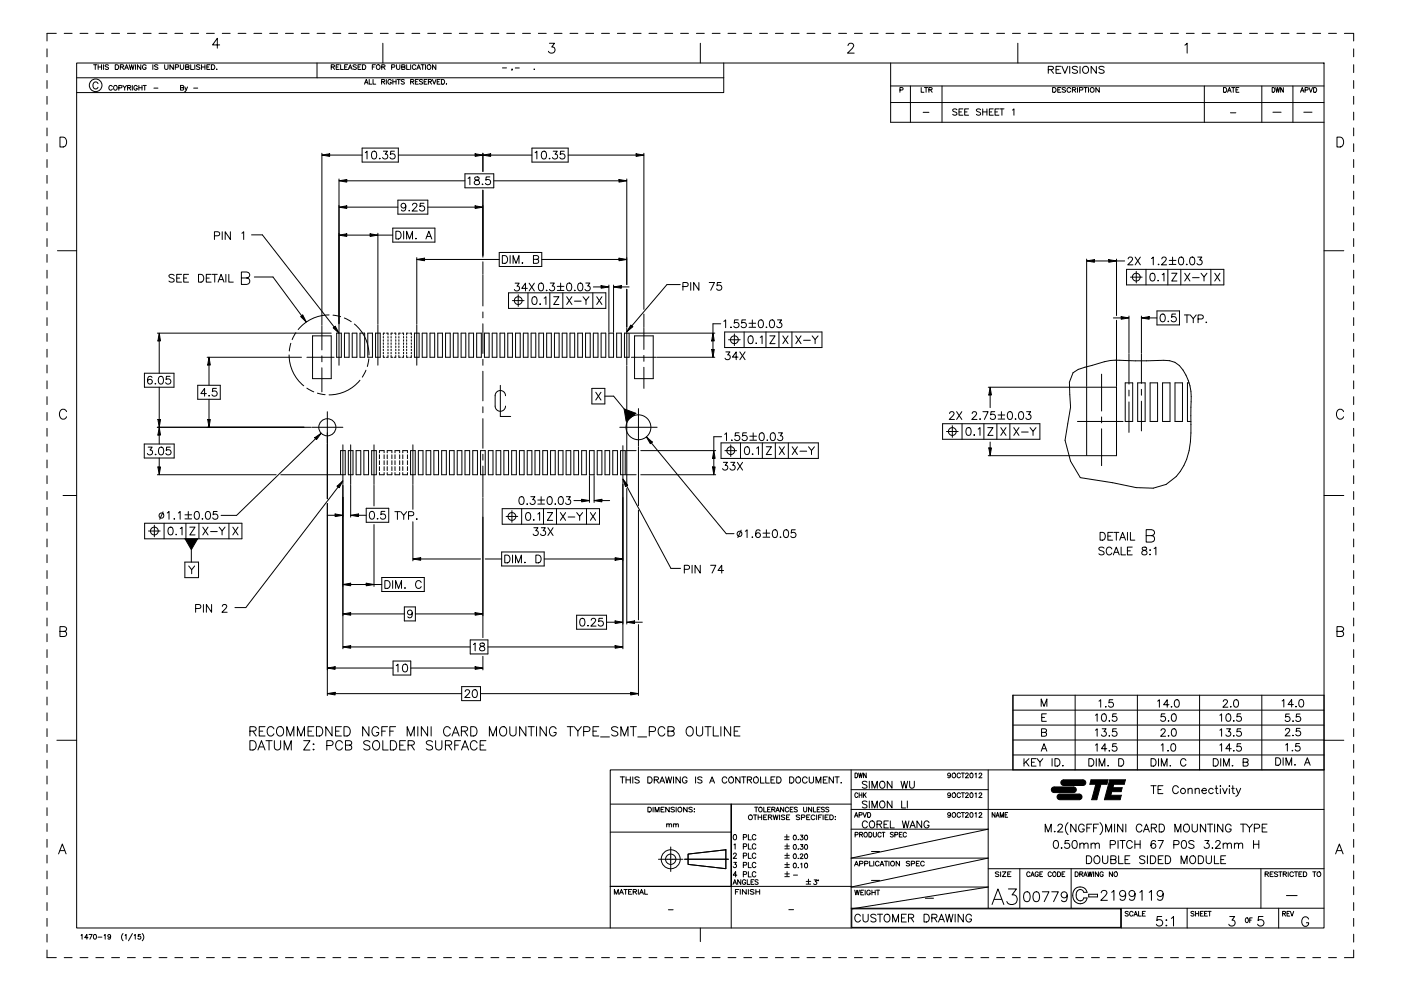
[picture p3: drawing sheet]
<svg xmlns="http://www.w3.org/2000/svg" width="420mm" height="297mm" viewBox="0 0 420 297" stroke-linecap="round" stroke-linejoin="round" font-family="sans-serif">
<!-- layer: 004_DIM1 -->
<g fill="none" stroke="#000" stroke-width=".3">
<path d="M325.8 78.2l2.3-.4v.8zM325.8 77.6v38.2M328.1 78.2h4.3M332.4 77.8l2.3 .4-2.3 .4zM334.7 77.6v17M334.7 78.2h2.5M338.2 77.6l.4-.6h.5l.4 .5-.3 .8-1.1 1.1h1.5M340.3 77l1.6 2.4M341.9 77l-1.6 2.4M345.2 77.5l.5-.5v2.4M347.2 79.3h.2zM348.3 77.6l.4-.6h.5l.4 .5-.3 .8-1.1 1.1h1.5"/>
<path d="M350.5 79.3h2M350.5 78h2M351.5 77v2M353.6 77.2a.74 .74 0 0 1 1.1 .3l.2 .5a1.01 1.01 0 0 1-.9 1.4 1.46 1.46 0 0 1-.4-2.2zM355.6 79.3h.3zM357 77.2a.74 .74 0 0 1 1.1 .3l.1 .5a1.01 1.01 0 0 1-.9 1.4 1.46 1.46 0 0 1-.3-2.2zM359.1 77h1.2l-.7 .9a.78 .78 0 0 1 .6 1.3 .78 .78 0 0 1-1.4-.3M161.7 84.9a.74 .74 0 0 1 1.1 .4l.2 .5a1.01 1.01 0 0 1-.9 1.4 1.46 1.46 0 0 1-.4-2.3zM163.7 87h.3zM165 84.8h1.2l-.7 .9a.78 .78 0 0 1 .6 1.3 .78 .78 0 0 1-1.4-.3M167.1 87h2M167.1 85.8h2"/>
<path d="M168.1 84.8v2M170.2 84.9a.74 .74 0 0 1 1.1 .4l.1 .5a1.01 1.01 0 0 1-.9 1.4 1.46 1.46 0 0 1-.3-2.3zM172.3 86.9v.3zM173.5 84.9a.74 .74 0 0 1 1.1 .4l.1 .5a1.01 1.01 0 0 1-.9 1.4 1.46 1.46 0 0 1-.3-2.3zM175.6 84.8h1.2l-.6 .9a.78 .78 0 0 1 .5 1.3 .78 .78 0 0 1-1.3-.3M177.9 86h2.3M180.2 85.6l2.3 .4-2.3 .4zM182.5 85.4v14.2M183.9 86l2.4-.4v.8zM183.9 85.4v14.2M186.3 86h2.3M188.8 99.8h25.5"/>
<path d="M213.7 99.8l.4 2.4h-.8zM216.1 97h-2.4v2.8M217 96.3l.5-.4v2.3M219 98.1h.2zM221.3 95.9h-1.1l-.1 1a.83 .83 0 0 1 1.3 0 .83 .83 0 0 1-.2 1.2 .83 .83 0 0 1-1.2-.3M223.5 95.9h-1.1l-.1 1a.83 .83 0 0 1 1.3 0 .83 .83 0 0 1-.2 1.2 .83 .83 0 0 1-1.2-.3M224.5 98.1h2M224.5 96.9h2M225.5 95.9v2M227.7 96a.74 .74 0 0 1 1.1 .3l.1 .6a1.01 1.01 0 0 1-.9 1.3 1.46 1.46 0 0 1-.3-2.2zM229.6 98.1h.3zM231 96a.74 .74 0 0 1 1.1 .3l.1 .6a1.01 1.01 0 0 1-.9 1.3 1.46 1.46 0 0 1-.3-2.2z"/>
<path d="M233.1 95.9h1.2l-.6 .9a.78 .78 0 0 1 .5 1.2 .78 .78 0 0 1-1.3-.2M334.7 96v19.8M181.3 118.7h2.7l3.1 3.8M196.9 107.1h17.4M213.3 104.7h.8l-.4 2.4zM213.7 102.2v2.5M296.3 116.1h29.2M296.8 116.1l.4 2.3h-.8zM296.8 118.4v3.8M93.5 128.1h9.3M94.3 131.2l2-1.4-1.4 1.9zM94.6 131.5l-23.7 23h-4.6"/>
<path d="M98.1 123.4v9.3M185.8 128.1h11.2M187.1 122.5l3.5 1.4-2.9 2.4zM187.7 135.1h3M191.4 122.5v11.2M192.1 135.1h22.5M193.8 130.9l1.8 1.6-.6 .5zM195.3 132.7l22.4 27.2h2.3M213.6 139.9h.8l-.4 2.4zM214 135.1l.4 2.3h-.8zM214 137.4v2.5M216.3 130.9h-2.3v4.2"/>
<path d="M217.3 130.2l.5-.5v2.4M219.4 131.8v.3zM221.6 129.7h-1.1l-.1 1a.83 .83 0 0 1 1.2 0 .83 .83 0 0 1-.2 1.2 .83 .83 0 0 1-1.2-.3M223.8 129.7h-1.1l-.1 1a.83 .83 0 0 1 1.2 0 .83 .83 0 0 1-.1 1.2 .83 .83 0 0 1-1.2-.3M224.8 131.9h2M224.8 130.7h2M225.8 129.7v2M227.9 129.8a.74 .74 0 0 1 1.1 .4l.1 .5a1.01 1.01 0 0 1-.9 1.4 1.46 1.46 0 0 1-.3-2.3zM229.9 131.9h.2zM231.2 129.8a.74 .74 0 0 1 1.1 .4l.2 .5a1.01 1.01 0 0 1-.9 1.4 1.46 1.46 0 0 1-.4-2.3zM233.3 129.7h1.3l-.7 .9a.78 .78 0 0 1 .6 1.3 .78 .78 0 0 1-1.4-.3M284.7 123.9l.4-.5 .7 .1 .2 .3-.3 .8-1.1 1.1h1.5"/>
<path d="M286.8 123.4l1.5 2.3M288.3 123.4l-1.5 2.3M291.4 123.9l.5-.5h.4l.5 .4-.4 .8-1.1 1.1h1.6M293.7 125.6h.2zM294.7 123.4h1.5l-1.1 2.3M296.3 136.6h29.2M296.4 134.2h.8l-.4 2.4zM296.8 132.5v1.7M298.2 123.4h-1.1l-.1 1a.83 .83 0 0 1 1.2 0 .83 .83 0 0 1-.1 1.2 .83 .83 0 0 1-1.2-.3M299.2 125.6h2M299.2 124.4h2M300.2 123.4v2"/>
<path d="M302.3 123.5a.74 .74 0 0 1 1.1 .3l.1 .6a1.01 1.01 0 0 1-.8 1.3 1.46 1.46 0 0 1-.4-2.2zM304.3 125.6h.2zM305.7 123.5a.74 .74 0 0 1 1.1 .3l.1 .6a1.01 1.01 0 0 1-.9 1.3 1.46 1.46 0 0 1-.3-2.2zM307.8 123.4h1.2l-.7 .9a.78 .78 0 0 1 .6 1.2 .78 .78 0 0 1-1.4-.2M48.9 153.4l-1 2.2M50.1 153.7l.6-.4v2.3M52.1 155.5h.2zM53.5 153.7l.5-.4v2.3M55.4 155.5h2.1M55.4 154.3h2.1M56.4 153.3v2M58.6 153.4a.74 .74 0 0 1 1.1 .3l.1 .6a1.01 1.01 0 0 1-.9 1.3 1.46 1.46 0 0 1-.3-2.2z"/>
<path d="M60.7 155.4v.2zM61.9 153.4a.74 .74 0 0 1 1.1 .3l.1 .6a1.01 1.01 0 0 1-.9 1.3 1.46 1.46 0 0 1-.3-2.2zM65.1 153.3h-1.1l-.1 1a.83 .83 0 0 1 1.2 0 .83 .83 0 0 1-.1 1.2 .83 .83 0 0 1-1.2-.3M155.9 149a.74 .74 0 0 1 1.1 .3l.1 .6a1.01 1.01 0 0 1-.9 1.3 1.46 1.46 0 0 1-.3-2.2zM157.9 151.1h.2zM159.1 148.9h1.2l-.6 .8a.78 .78 0 0 1 .5 1.3 .78 .78 0 0 1-1.3-.3M161.2 151.1h2M161.2 149.9h2M162.2 148.9v2M164.3 149a.74 .74 0 0 1 1.1 .3l.2 .6a1.01 1.01 0 0 1-.9 1.3 1.46 1.46 0 0 1-.4-2.2zM166.4 151v.2zM167.7 149a.74 .74 0 0 1 1.1 .3l.1 .6a1.01 1.01 0 0 1-.9 1.3 1.46 1.46 0 0 1-.3-2.2z"/>
<path d="M169.8 148.9h1.2l-.7 .8a.78 .78 0 0 1 .6 1.3 .78 .78 0 0 1-1.4-.3M172 150h2.4M174.4 149.6l2.3 .4-2.3 .4zM176.7 142.5v8.1M178.1 150l2.3-.4v.8zM178.1 142.5v8.1M180.4 150h2.4M187.7 142.3h3M192.1 142.3h22.5M222.2 158.9l-1 2.2M223.4 159.2l.6-.4v2.3M227.9 159.1a.67 .67 0 0 0-.7-.3 .67 .67 0 0 0-.6 .4l-.1 1.1a.72 .72 0 0 1 1-.6 .72 .72 0 0 1 .3 1.1 .72 .72 0 0 1-1.2 0l-.1-.5"/>
<path d="M228.7 159.8h2M229.7 158.8v2M231.9 158.9a.74 .74 0 0 1 1.1 .3l.1 .6a1.01 1.01 0 0 1-.9 1.3 1.46 1.46 0 0 1-.3-2.2zM235.2 158.9a.74 .74 0 0 1 1.1 .3l.1 .6a1.01 1.01 0 0 1-.9 1.3 1.46 1.46 0 0 1-.3-2.2zM238.4 158.8h-1.1l-.1 1a.83 .83 0 0 1 1.2 0 .83 .83 0 0 1-.1 1.2 .83 .83 0 0 1-1.2-.3M55.5 161.5h3.7l-1.8 3.2zM57.4 164.7v3.8M225.4 161h.2zM228.7 161h2M233.9 161h.2zM296.2 257.2l-41 8.6M296.2 248.5l-41 8.7"/>
<path d="M296.2 265.8l-40.9 6.6"/>
<circle cx="48.4" cy="154.5" r=".75"/>
<circle cx="221.7" cy="160" r=".75"/>
</g>
<!-- layer: DWG_TABLE -->
<g fill="none" stroke="#000" stroke-width=".3">
<path d="M303.7 208.4h93.2v22.3h-93.2zM303.7 212.8h93.2M303.7 217.3h93.2M312.1 211.7v-2.2l.9 2.2 .8-2.2v2.2M312.2 219.5l1.3-.1 .2-.3-.2-.6-1.3-.1v2.3h1l.5-.5a.57 .57 0 0 0-.5-.7M312.3 215h.8M313.7 213.9h-1.4v2.3h1.4M322.3 208.4v22.3M328.4 218.8l.5-.4v2.3M328.4 214.4l.5-.5v2.3M329.5 210.1l.5-.4v2.2M330.4 218.4h1.2l-.7 .9a.75 .75 0 0 1 .6 1.2 .75 .75 0 0 1-1.3-.3"/>
<path d="M330.5 214a.71 .71 0 0 1 1.1 .4l.1 .5a.97 .97 0 0 1-.9 1.3 1.4 1.4 0 0 1-.3-2.2zM331.4 211.8h.2zM332.4 216.1h.2zM333.6 209.7h-1.1l-.1 1a.79 .79 0 0 1 1.2 0 .79 .79 0 0 1-.1 1.1 .79 .79 0 0 1-1.2-.3M334.7 218.4h-1.1l-.1 1a.79 .79 0 0 1 1.2 0 .79 .79 0 0 1-.2 1.2 .79 .79 0 0 1-1.1-.4M334.7 213.9h-1.1l-.1 1a.79 .79 0 0 1 1.2 0 .79 .79 0 0 1-.2 1.2 .79 .79 0 0 1-1.1-.3M341 208.4v22.3M347 210.1l.6-.4v2.2M348.1 219l.4-.6h.4l.4 .4-.3 .8-1.1 1.1h1.5M349.2 213.9h-1l-.1 1a.79 .79 0 0 1 1.2 0 .79 .79 0 0 1-.2 1.2 .79 .79 0 0 1-1.2-.3M350.2 216.1h.2zM350.5 211.2h-1.7l1.1-1.5v2.2"/>
<path d="M351.1 211.8h.2zM351.5 218.5a.71 .71 0 0 1 1 .3l.1 .6a.97 .97 0 0 1-.8 1.3 1.4 1.4 0 0 1-.3-2.2zM351.5 214a.71 .71 0 0 1 1 .4l.1 .5a.97 .97 0 0 1-.8 1.3 1.4 1.4 0 0 1-.3-2.2zM352.4 209.8a.71 .71 0 0 1 1 .3l.1 .6a.97 .97 0 0 1-.8 1.2 1.4 1.4 0 0 1-.3-2.1zM359.6 208.4v22.3M365.7 218.8l.5-.4v2.3M365.7 214.4l.5-.5v2.3M366.7 210.2l.4-.5h.5l.4 .4-.3 .8-1.1 1h1.5M367.7 218.4h1.2l-.6 .9a.75 .75 0 0 1 .5 1.2 .75 .75 0 0 1-1.3-.3M367.8 214a.71 .71 0 0 1 1.1 .4l.1 .5a.97 .97 0 0 1-.9 1.3 1.4 1.4 0 0 1-.3-2.2zM368.8 211.8h.3zM369.7 216.1h.3z"/>
<path d="M370.1 209.8a.71 .71 0 0 1 1.1 .3l.1 .6a.97 .97 0 0 1-.9 1.2 1.4 1.4 0 0 1-.3-2.1zM372 218.4h-1.1l-.1 1a.79 .79 0 0 1 1.2 0 .79 .79 0 0 1-.2 1.2 .79 .79 0 0 1-1.1-.4M372 213.9h-1.1l-.1 1a.79 .79 0 0 1 1.2 0 .79 .79 0 0 1-.2 1.2 .79 .79 0 0 1-1.1-.3M378.3 208.4v22.3M384.4 210.1l.5-.4v2.2M385.4 218.8l.4-.5 .6 .1 .2 .3-.3 .8-1.1 1h1.5M386.5 214h-1l-.1 1a.79 .79 0 0 1 1.2-.1 .79 .79 0 0 1-.2 1.2 .79 .79 0 0 1-1.2-.3M387.5 216.1h.2zM387.8 211.2h-1.7l1.1-1.5v2.2M388.4 211.8h.2zM389.7 209.8a.71 .71 0 0 1 1 .3l.1 .5a.97 .97 0 0 1-.8 1.3 1.4 1.4 0 0 1-.3-2.1zM389.7 218.3h-1l-.1 1a.79 .79 0 0 1 1.2-.1 .79 .79 0 0 1-.2 1.2 .79 .79 0 0 1-1.1-.3"/>
<path d="M389.7 214h-1l-.1 1a.79 .79 0 0 1 1.2-.1 .79 .79 0 0 1-.2 1.2 .79 .79 0 0 1-1.1-.3M303.7 221.8h93.2M303.7 226.3h93.2M307 227.4v2.2M307.5 228.3l1 1.3M308.5 227.4l-1.5 1.5M309.2 228.4h.9M310.6 227.4h-1.4v2.2h1.4M310.9 227.4l.9 1 .8-1M311.8 228.4v1.2M312.1 225.1l.9-2.2 .8 2.2M312.5 224.4h1"/>
<path d="M315.4 227.4v2.2M316.2 227.4h.8a1.19 1.19 0 0 1 .8 1.1 1.19 1.19 0 0 1-.8 1.1h-.8zM318.5 229.5h.2zM326.4 227.4h.8a1.19 1.19 0 0 1 .7 1.1 1.19 1.19 0 0 1-.7 1.1h-.8zM328.4 223.3l.5-.4v2.2M328.7 227.4v2.2M329.5 229.6v-2.2l.9 2.2 .8-2.2v2.2M331.8 224.4h-1.6l1.1-1.5v2.2M332.1 229.5h.2zM332.4 220.5h.2zM332.4 225h.2zM334.7 222.9h-1.1l-.1 1a.79 .79 0 0 1 1.2-.1 .79 .79 0 0 1-.2 1.2 .79 .79 0 0 1-1.1-.3"/>
<path d="M335.4 227.4h.7a1.19 1.19 0 0 1 .8 1.1 1.19 1.19 0 0 1-.8 1.1h-.7zM345.1 227.4h.7a1.19 1.19 0 0 1 .8 1.1 1.19 1.19 0 0 1-.8 1.1h-.7zM347.3 227.4v2.2M348.1 223.3l.5-.4v2.2M348.2 229.6v-2.2l.8 2.2 .9-2.2v2.2M350 225h.2zM350.2 220.5h.2zM350.7 229.5h.2zM351.3 223a.71 .71 0 0 1 1.1 .3l.1 .6a.97 .97 0 0 1-.9 1.2 1.4 1.4 0 0 1-.3-2.1zM355.5 227.9a.83 .83 0 0 0-.9-.5 .83 .83 0 0 0-.7 .8v.6a.83 .83 0 0 0 .7 .8 .83 .83 0 0 0 .9-.5M363.7 227.4h.8a1.19 1.19 0 0 1 .8 1.1 1.19 1.19 0 0 1-.8 1.1h-.8zM365.7 223.3l.5-.4v2.2"/>
<path d="M366 227.4v2.2M366.8 229.6v-2.2l.9 2.2 .8-2.2v2.2M369.1 224.4h-1.6l1.1-1.5v2.2M369.4 229.5h.2zM369.7 220.5h.3zM369.7 225h.3zM372 222.9h-1.1l-.1 1a.79 .79 0 0 1 1.2-.1 .79 .79 0 0 1-.2 1.2 .79 .79 0 0 1-1.1-.3M372.7 228.4l1.2-.1 .3-.3-.3-.5-1.2-.1v2.2h.9l.6-.4a.57 .57 0 0 0-.6-.8M382.4 227.1h.8a1.19 1.19 0 0 1 .8 1.1 1.19 1.19 0 0 1-.8 1.1h-.8zM384.7 227.1v2.2M385.4 223.3l.5-.5v2.3M385.5 229.3v-2.2l.9 2.2 .8-2.2v2.2"/>
<path d="M387.3 225h.2zM387.5 220.4h.2zM388.1 229.2h.2zM389.6 222.8h-1.1l-.1 1a.79 .79 0 0 1 1.2 0 .79 .79 0 0 1-.2 1.2 .79 .79 0 0 1-1.1-.3M391.1 229.3l.8-2.2 .9 2.2M391.4 228.6h1.1"/>
</g>
<!-- layer: 041_TXT -->
<g fill="none" stroke="#000" stroke-width=".3">
<path d="M46.1 26.4h1.3M54.1 26.3l.8-.1 .2-.3-.4-.3h-.6v1.4l.9-.1 .1-.4-.4-.2M55.4 26.1l.4 .9-.5 .5M56.2 26.1l-.4 .9M58 26.4h1.3M154.5 20.4h1.2M276.7 33.7h1.8M286.9 32.9l-.5-.3-.8 .3 .2 .5 1.1 .6v.3l-.5 .2-.8-.2M287.5 33.5h.7M288.7 32.6h-1.2v1.9h1.2M289.2 33.5h.7M290.4 32.6h-1.2v1.9h1.2"/>
<path d="M294 32.9l-.5-.3-.8 .3 .2 .5 1.1 .6v.3l-.5 .2-.8-.2M294.6 33.5h1.3M294.6 32.6v1.9M295.9 32.6v1.9M296.6 33.5h.7M297.8 32.6h-1.2v1.9h1.2M298.3 33.5h.7M299.5 32.6h-1.2v1.9h1.2M299.7 32.6h1.3M300.4 32.6v1.9M303.5 33l.5-.4v1.9M368.9 33.8h1.6"/>
<path d="M381.6 33.6h2.5M390.9 33.6h2.4M259.9 234.4l-.5-.3-.9 .3 .2 .5 1.1 .5 .1 .5-.5 .3-.9-.3M260.6 234.1v2.1M261.4 236.2v-2.1l.8 2.1 .8-2.1v2.1M263.9 234.4l.2-.2a.98 .98 0 0 1 1.2 1 .98 .98 0 0 1-1.2 .9l-.4-.7zM267.4 234.1v2.1l-1.4-2.1v2.1M270.1 234.1l.5 2.1 .5-2.1 .5 2.1 .5-2.1M272.7 234.1v1.5l.6 .6 .7-.3 .1-1.8M284.9 232.2v-.3a.44 .44 0 0 0-.7-.1 .44 .44 0 0 0 .1 .7 .44 .44 0 0 0 .6-.3l-.1 .8-.7-.1M284.9 238.1v-.3a.44 .44 0 0 0-.7 0 .44 .44 0 0 0 .1 .7 .44 .44 0 0 0 .6-.4l-.1 .9-.7-.2M287.9 232a.53 .53 0 0 0-.6-.3 .53 .53 0 0 0-.4 .5v.4a.53 .53 0 0 0 .4 .5 .53 .53 0 0 0 .6-.3"/>
<path d="M287.9 237.9a.53 .53 0 0 0-.6-.3 .53 .53 0 0 0-.4 .5v.4a.53 .53 0 0 0 .4 .5 .53 .53 0 0 0 .6-.3M288.2 231.7h.9M288.2 237.6h.9M288.7 231.7v1.4M288.7 237.6v1.4M289.5 232l.2-.3 .6 .3-.9 1.1h1M289.5 237.9l.2-.3 .6 .3-.9 1.1h1M291 231.8a.65 .65 0 0 1 .7 .6 .65 .65 0 0 1-.7 .6l-.3-.5zM291 237.7a.65 .65 0 0 1 .7 .6 .65 .65 0 0 1-.7 .7l-.3-.6zM292.3 232l.3-.3v1.4M292.3 237.9l.3-.3v1.4M293.5 232l.3-.3 .5 .3-.9 1.1h1"/>
<path d="M293.5 237.9l.3-.3 .5 .3-.9 1.1h1M199.9 247.2l.3-.3 .4 .3 .5-.3 .2 .9M199.9 246.9v.9M200.6 247.2v.6M201.9 247.2l.3-.3 .4 .3 .6-.3 .2 .9M201.9 246.9v.9M202.6 247.2v.6M205.2 257.5h13.2M206.3 256l11.3-1.3v5.6l-11.3-1.2zM238 250.4a.65 .65 0 0 1 .8 .6 .65 .65 0 0 1-.8 .6l-.2-.5zM238 258.8a.65 .65 0 0 1 .8 .6 .65 .65 0 0 1-.8 .6l-.2-.5zM238 256a.65 .65 0 0 1 .8 .6 .65 .65 0 0 1-.8 .6l-.2-.5z"/>
<path d="M238 253.2a.65 .65 0 0 1 .8 .6 .65 .65 0 0 1-.8 .7l-.2-.6zM239.4 251.6h.1M239.4 257.2h.1M239.4 254.5h.1M239.9 256.2l.3-.3 .5 .3-.9 1.1h1M240 250.3h.7l-.4 .5a.47 .47 0 0 1 .3 .8 .47 .47 0 0 1-.8-.2M240 253.1h.7l-.4 .6a.47 .47 0 0 1 .3 .7 .47 .47 0 0 1-.8-.1M240 259l.4-.3v1.4M241.4 250.4a.65 .65 0 0 1 .7 .6 .65 .65 0 0 1-.7 .6l-.2-.5zM241.4 258.8a.65 .65 0 0 1 .7 .6 .65 .65 0 0 1-.7 .6l-.2-.5zM241.4 256a.65 .65 0 0 1 .7 .6 .65 .65 0 0 1-.7 .6l-.2-.5zM241.4 253.2a.65 .65 0 0 1 .7 .6 .65 .65 0 0 1-.7 .7l-.2-.6z"/>
<path d="M259.9 240.3l-.5-.2-.9 .2 .2 .5 1.2 .7v.4l-.5 .3-.9-.3M260 246.5a.78 .78 0 0 0-.9-.5 .78 .78 0 0 0-.6 .8v.5a.78 .78 0 0 0 .6 .8 .78 .78 0 0 0 .9-.5M260.6 240.1v2.1M261 246.1a.98 .98 0 0 1 1.2 1 .98 .98 0 0 1-1.2 .9l-.4-.7v-.5zM261.3 255.2h2.4M261.4 242.2v-2.1l.8 2.1 .8-2.1v2.1M262.9 247l1.2-.1 .2-.5-.5-.4h-.9v2.1M263.6 247l.7 1.1M264.1 240.2a.98 .98 0 0 1 1.2 .9 .98 .98 0 0 1-1.2 .9l-.4-.6v-.6zM265 247h.8M266.3 246h-1.3v2.1h1.3M266.9 246v2.1h1.2"/>
<path d="M267.4 240.1v2.1l-1.4-2.1v2.1M270.3 240.1v2.1h1.2M270.5 246l.5 2.1 .5-2.1 .5 2.1 .5-2.1M272 240.1v2.1M272.8 248.1l.8-2.1 .8 2.1M273.1 247.4h1M276.3 246v2.1l-1.4-2.1v2.1M278.5 246.5a.78 .78 0 0 0-.9-.5 .78 .78 0 0 0-.6 .8v.5a.76 .76 0 0 0 .8 .8 .76 .76 0 0 0 .7-.8h-.5M284.9 244v-.3a.44 .44 0 0 0-.7 0 .44 .44 0 0 0 .1 .7 .44 .44 0 0 0 .6-.4l-.1 .9-.7-.2M287.9 243.9a.53 .53 0 0 0-.6-.4 .53 .53 0 0 0-.4 .6v.3a.53 .53 0 0 0 .4 .5 .53 .53 0 0 0 .6-.3M288.2 243.5h.9M288.7 243.5v1.4"/>
<path d="M289.5 243.9l.2-.4 .6 .3-.9 1.1h1M291 243.6a.65 .65 0 0 1 .7 .6 .65 .65 0 0 1-.7 .7l-.3-.6zM292.3 243.8l.3-.3v1.4M293.5 243.9l.3-.4 .5 .3-.9 1.1h1M313.3 249.3v-2.3l.9 2.3 .9-2.3v2.3M316 249.2h.3zM316.1 252a.75 .75 0 0 1 1.1 .3l.1 .6a1.02 1.02 0 0 1-.9 1.4 1.48 1.48 0 0 1-.3-2.3zM317.2 247.6l.4-.6 .7 .1 .2 .3-.3 .8-1.2 1.1h1.6M318.1 254.1h.2zM320.2 246.5a2.43 2.43 0 0 0 0 3.6M320.5 251.9h-1.1l-.2 1a.83 .83 0 0 1 1.3 0 .83 .83 0 0 1-.2 1.3 .83 .83 0 0 1-1.2-.4M321.7 252a.75 .75 0 0 1 1.1 .3l.1 .6a1.02 1.02 0 0 1-.9 1.4 1.48 1.48 0 0 1-.3-2.3z"/>
<path d="M322.6 247v2.3l-1.6-2.3v2.3M323.7 253.1l.6-.4 .6 .1v.3l.6-.4h.4l.3 .4v1.2M323.7 252.7v1.6M324.9 253.1v1.2M325 247.6a.87 .87 0 0 0-1-.6 .87 .87 0 0 0-.7 .9v.6a.85 .85 0 0 0 .9 .9 .85 .85 0 0 0 .8-.9h-.5M325.7 256.5h.8a1.25 1.25 0 0 1 .8 1.2 1.25 1.25 0 0 1-.8 1.1h-.8zM325.8 248.1h.9M327.1 253.1l.6-.4 .5 .1 .1 .3 .6-.4h.3l.4 .4v1.2M327.1 252.7v1.6M327.3 247h-1.5v2.3M327.8 248.1h.9M328.2 256.8a.86 .86 0 0 1 1-.3 .86 .86 0 0 1 .5 .9v.5a.9 .9 0 0 1-.9 1 .9 .9 0 0 1-.9-1z"/>
<path d="M328.3 253.1v1.2M329.3 247h-1.5v2.3M329.8 246.5a2.38 2.38 0 0 1 0 3.6M330.5 256.5v1.7a.8 .8 0 0 0 .8 .6 .8 .8 0 0 0 .8-.6v-1.7M331.4 249.3v-2.3l.9 2.3 .9-2.3v2.3M332.8 253.1h1a.61 .61 0 0 0 .6-.6 .61 .61 0 0 0-.6-.6h-1v2.4M333 257.6l1.3-.1 .3-.3-.3-.6-1.3-.1v2.3h1l.6-.4a.6 .6 0 0 0-.6-.8M334.1 247v2.3M335.2 251.9v2.4M335.4 256.5v2.3h1.3M335.7 251.9h1.6M336.5 251.9v2.4"/>
<path d="M336.6 247v2.3l-1.6-2.3v2.3M337.3 257.6h.9M337.5 247v2.3M338.7 256.5h-1.4v2.3h1.4M339.4 252.5a.87 .87 0 0 0-.9-.6 .87 .87 0 0 0-.8 .9v.6a.87 .87 0 0 0 .8 .9 .87 .87 0 0 0 .9-.6M340.2 253h1.6M340.2 251.9v2.4M341.8 251.9v2.4M342.3 247.6a.87 .87 0 0 0-1-.6 .87 .87 0 0 0-.7 .9v.6a.87 .87 0 0 0 .7 .9 .87 .87 0 0 0 1-.6M342.8 249.3l.9-2.3 .9 2.3M343.1 248.6h1.1M343.2 256.8a.9 .9 0 0 0-.9-.4 .9 .9 0 0 0-.7 .6l.3 .4 1.1 .4 .2 .7a1.06 1.06 0 0 1-1.6 0"/>
<path d="M344 256.5v2.3M344.9 256.5h.8a1.25 1.25 0 0 1 .8 1.2 1.25 1.25 0 0 1-.8 1.1h-.8zM345.1 248.1l1.4-.1 .2-.6-.5-.4h-1.1v2.3M345.9 248.1l.8 1.2M346.4 252.2a.67 .67 0 0 0-.7-.3 .67 .67 0 0 0-.5 .4l-.1 1.2a.73 .73 0 0 1 1-.7 .73 .73 0 0 1 .3 1.2 .73 .73 0 0 1-1.2-.1l-.1-.4M347.2 251.9h1.6l-1.2 2.4M347.2 257.6h.9M347.5 247h.8a1.25 1.25 0 0 1 .8 1.2 1.25 1.25 0 0 1-.8 1.1h-.8zM348.7 256.5h-1.5v2.3h1.5M349.4 256.5h.7a1.25 1.25 0 0 1 .9 1.2 1.25 1.25 0 0 1-.9 1.1h-.7zM351.9 253.1h1a.61 .61 0 0 0 .6-.6 .61 .61 0 0 0-.6-.6h-1v2.4M352.2 249.3v-2.3l.9 2.3 .9-2.3v2.3"/>
<path d="M354.1 258.8v-2.3l.9 2.3 .9-2.3v2.3M354.5 252a.75 .75 0 0 1 1.1 .3l.1 .6a1.02 1.02 0 0 1-.9 1.4 1.48 1.48 0 0 1-.3-2.3zM355.2 247.1a1.17 1.17 0 0 1 1.5 .8 1.17 1.17 0 0 1-.8 1.4 1.23 1.23 0 0 1-1.1-.8 1.23 1.23 0 0 1 .4-1.4zM356.9 256.8a.86 .86 0 0 1 1-.3 .86 .86 0 0 1 .5 .9v.5a.9 .9 0 0 1-.9 1 .9 .9 0 0 1-.9-1zM357.4 247v1.7a.8 .8 0 0 0 .8 .7 .8 .8 0 0 0 .8-.7v-1.7M357.9 252.2a.9 .9 0 0 0-.8-.3 .9 .9 0 0 0-.7 .6l.2 .3 1.1 .4 .2 .7a1.06 1.06 0 0 1-1.5 0M359.2 256.5h.8a1.25 1.25 0 0 1 .8 1.2 1.25 1.25 0 0 1-.8 1.1h-.8zM361.2 251.9h1.2l-.6 .9a.79 .79 0 0 1 .5 1.3 .79 .79 0 0 1-1.3-.3M361.4 247v2.3l-1.5-2.3v2.3M361.6 256.5v1.7a.8 .8 0 0 0 .8 .6 .8 .8 0 0 0 .8-.6v-1.7M362 247h1.6M362.8 247v2.3"/>
<path d="M363.3 254.1h.3zM364.1 256.5v2.3h1.3M364.1 247v2.3M364.5 252.5l.4-.6h.4l.5 .4-.3 .8-1.2 1.2h1.6M366 257.6h.9M366.6 247v2.3l-1.6-2.3v2.3M366.7 253.1l.6-.4 .5 .1 .1 .3 .6-.4h.3l.4 .4v1.2M366.7 252.7v1.6M367.4 256.5h-1.4v2.3h1.4M367.9 253.1v1.2M369.1 247.6a.87 .87 0 0 0-1-.6 .87 .87 0 0 0-.7 .9v.6a.85 .85 0 0 0 .8 .9 .85 .85 0 0 0 .9-.9h-.6M370.1 253.1l.5-.4 .6 .1 .1 .3 .6-.4h.3l.3 .4v1.2"/>
<path d="M370.1 252.7v1.6M371.3 253.1v1.2M371.9 247h1.5M372.7 247v2.3M373.7 247l.9 1.1 .9-1.1M374.6 248.1v1.2M375.8 253h1.6M375.8 251.9v2.4M376 248.2h1a.61 .61 0 0 0 .6-.6 .61 .61 0 0 0-.6-.6h-1v2.3M377.4 251.9v2.4M378.4 248.1h.9M379.8 247h-1.4v2.3h1.4"/>
<path d="M200.4 272.7h1.4M236.5 272.6h1.4M237.9 262.3h1.2M239.4 260h.1M244.1 263.7h.7l-.4 .5a.47 .47 0 0 1 .4 .8 .47 .47 0 0 1-.9-.2M245.2 263.7l.2 .2zM257.9 274.5a.86 .86 0 0 0-.9-.5 .86 .86 0 0 0-.7 .9v.5a.86 .86 0 0 0 .7 .9 .86 .86 0 0 0 .9-.5M258.7 274v1.6a.79 .79 0 0 0 .8 .7 .79 .79 0 0 0 .8-.7v-1.6M261.3 263.9h2.4M262.6 274.3a.89 .89 0 0 0-.8-.3 .89 .89 0 0 0-.8 .5l.3 .4 1.1 .4 .2 .7a1.05 1.05 0 0 1-1.6 0M263 274h1.6M263.8 274v2.3"/>
<path d="M265.5 274.1a1.16 1.16 0 0 1 1.4 .8 1.16 1.16 0 0 1-.8 1.4 1.22 1.22 0 0 1-1.1-.8 1.22 1.22 0 0 1 .5-1.4zM267.6 276.3v-2.3l.9 2.3 .9-2.3v2.3M270.3 275.1h.8M271.7 274h-1.4v2.3h1.4M272.4 275.1l1.3-.1 .2-.6-.5-.4h-1v2.3M273.1 275.1l.8 1.2M277 274h.8a1.24 1.24 0 0 1 .8 1.2 1.24 1.24 0 0 1-.8 1.1h-.8zM277.4 269.2h2.5M279.3 275.1l1.4-.1 .2-.6-.6-.4h-1v2.3M280.1 275.1l.8 1.2M281.4 276.3l.8-2.3 .9 2.3M281.7 275.6h1.1"/>
<path d="M283.5 274l.5 2.3 .6-2.3 .5 2.3 .6-2.3M286.3 274v2.3M288.8 274v2.3l-1.6-2.3v2.3M291.2 274.5a.86 .86 0 0 0-.9-.5 .86 .86 0 0 0-.7 .9v.5a.84 .84 0 0 0 .8 .9 .84 .84 0 0 0 .8-.9h-.5M297.4 271.1l1.8-4.7 1.7 4.7M298 269.5h2.3M302.3 266.4h2.4l-1.3 1.8a1.5 1.5 0 0 1 1.6 1.7 1.5 1.5 0 0 1-2.1 1.2l-.6-.3-.5-.6M330.1 267.6l.6-.7h.6l.4 .3a.88 .88 0 0 1-.3 1.2l-1.4 1.4h2M333.3 267.4l.6-.5v2.9M337.5 267.8l-.2-.5a.92 .92 0 0 0-1.5-.1 .92 .92 0 0 0 .4 1.4 .92 .92 0 0 0 1.3-.8 1.41 1.41 0 0 1-1.2 2l-.5-.4M340.3 267.8l-.2-.5a.92 .92 0 0 0-1.5-.1 .92 .92 0 0 0 .4 1.4 .92 .92 0 0 0 1.3-.8 1.41 1.41 0 0 1-1.2 2l-.5-.4M341.7 267.4l.7-.5v2.9"/>
<path d="M344.5 267.4l.7-.5v2.9M348.3 274.7h-1.4l-.1 1.2a1.01 1.01 0 0 1 1.5 0 1.01 1.01 0 0 1-.2 1.5 1.01 1.01 0 0 1-1.4-.4M348.7 267.8l-.1-.5a.92 .92 0 0 0-1.5-.1 .92 .92 0 0 0 .4 1.4 .92 .92 0 0 0 1.2-.8 1.41 1.41 0 0 1-1.1 2l-.6-.4M349.5 277.4h.3zM349.6 275.6v.3zM351.1 275.2l.7-.5v2.8M368.7 274.7h1.4l-.8 1.1a.95 .95 0 0 1 .7 1.5 .95 .95 0 0 1-1.6-.3M378.6 274.7h-1.3l-.1 1.2a1.01 1.01 0 0 1 1.5 0 1.01 1.01 0 0 1-.2 1.5 1.01 1.01 0 0 1-1.5-.4M385.7 268.4h3.2M392.3 275.5a1.05 1.05 0 0 0-1.2-.7 1.05 1.05 0 0 0-.8 1.1v.6a1.03 1.03 0 0 0 1 1.1 1.03 1.03 0 0 0 1-1.1h-.7"/>
<circle cx="286" cy="232.3" r=".65"/>
<circle cx="286" cy="238.2" r=".65"/>
<circle cx="286" cy="244.2" r=".65"/>
</g>
<!-- layer: 040_FOR -->
<g fill="none" stroke="#000" stroke-width=".3">
<path d="M14.1 14.7v2.3M14.1 19.4v2.4M16.9 10h-2.8v2.3M19.3 10h2.3M23 18.9h373.9v259.2h-373.9zM24 10h2.4M28.1 19.4h1M28.6 19.4v1.4M28.7 10h2.4M29.4 19.4v1.4M30.4 19.4v1.4M31 19.4v1.4"/>
<path d="M32.5 19.6l-.3-.2-.7 .2 .2 .3 .8 .5-.3 .4-.7-.2M33.5 10h2.3M34.5 19.4h.5a.74 .74 0 0 1 .6 .7 .74 .74 0 0 1-.6 .7h-.5zM38.2 10h2.4M38.8 19.4l.3 1.4 .4-1.4 .3 1.4 .4-1.4M40.6 19.4v1.4M42.2 19.4v1.4l-1-1.4v1.4M42.9 10h2.4M43.8 19.7a.61 .61 0 0 0-.8-.2 .61 .61 0 0 0-.3 .8 .55 .55 0 0 0 .6 .5 .55 .55 0 0 0 .5-.5h-.4M45.8 19.4v1.4M47.3 19.6l-.3-.2-.7 .2 .2 .3 .8 .5-.3 .4-.7-.2M47.7 10h2.3"/>
<path d="M49.4 19.4v1l.4 .4 .5-.2 .1-1.2M52 19.4v1.4l-1.1-1.4v1.4M52.4 10h2.4M54.1 19.4v1l.4 .4 .5-.2 .1-1.2M57.2 10h2.3M57.2 19.4v1.4h.8M58.4 19.4v1.4M59.9 19.6l-.3-.2-.7 .2 .2 .3 .8 .5-.3 .4-.7-.2M60.4 19.4v1.4M61.4 19.4v1.4M61.9 10h2.4M62.9 19.4h-.9v1.4h.9"/>
<path d="M63.4 19.4h.5a.74 .74 0 0 1 .5 .7 .74 .74 0 0 1-.5 .7h-.5zM65.9 13.5h-2.2l1.4-2v2.9M66.6 10h2.4M71.4 10h2.3M76.1 10h2.4M80.8 10h2.4M85.6 10h2.4M90.3 10h2.4M95 18.9v4.4M95.1 10h2.3M99.8 10h2.4M101.7 19.4h-.9v1.4h.9"/>
<path d="M102.1 19.4v1.4h.9M104.2 19.4h-.9v1.4h.9M104.5 10h2.4M106.8 19.6l-.3-.2-.7 .2 .2 .3 .8 .5-.3 .4-.7-.2M108.2 19.4h-.9v1.4h.9M108.7 19.4h.4a.74 .74 0 0 1 .6 .7 .74 .74 0 0 1-.6 .7h-.4zM109.3 10h2.3M112.5 19.4h-.9v1.4M114 10h2.4M114.8 13v5.9M118.7 10h2.4M118.9 19.4v1l.4 .4 .5-.2 .1-1.2"/>
<path d="M121.9 19.4v1.4h.9M123.1 19.4v1.4M123.5 10h2.4M124.7 19.7a.55 .55 0 0 0-.6-.3 .55 .55 0 0 0-.5 .5 .61 .61 0 0 0 .2 .8 .61 .61 0 0 0 .8-.1l.1-.1M126.2 19.4h1M126.7 19.4v1.4M127.6 19.4v1.4M128.2 10h2.4M130.7 19.4v1.4l-1-1.4v1.4M133 10h2.3M137.7 10h2.4M142.4 10h2.4"/>
<path d="M147.2 10h2.3M151.9 10h2.4M156.7 10h2.3M161.4 10h2.4M164.7 13h1.5l-.8 1.1a.99 .99 0 0 1 .7 1.6 .99 .99 0 0 1-1.7-.3M166.1 10h2.4M170.9 10h2.3M175.6 10h2.4M180.3 10h2.4M185.1 10h2.3M189.8 10h2.4M194.6 10h2.3"/>
<path d="M199.3 10h2.4M204 10h2.4M208.8 10h2.3M210 13v5.9M213.5 10h2.4M217 18.9v8.8h-194M218.2 10h2.4M223 10h2.3M227.7 10h2.4M232.5 10h2.3M237.2 10h2.4M241.9 10h2.4"/>
<path d="M246.7 10h2.3M251.4 10h2.4M254.2 13.7l.6-.7h.6l.4 .3a.88 .88 0 0 1-.3 1.2l-1.4 1.4h2M256.1 10h2.4M260.9 10h2.4M265.6 10h2.4M267 18.9v17.8h129.9M270.4 10h2.3M275.1 10h2.4M279.8 10h2.4M284.6 10h2.3M289.3 10h2.4"/>
<path d="M294 10h2.4M298.8 10h2.4M303.5 10h2.4M305.1 13v5.9M308.3 10h2.3M313 10h2.4M317.7 10h2.4M318 19.9h-1.4v2.1h1.4M318.4 19.9l.8 2.1 .9-2.1M320.7 19.9v2.1M322.5 10h2.3M323.8 19.9v2.1"/>
<path d="M327.2 10h2.4M328.7 19.9v2.1l-1.6-2.1v2.1M332 10h2.3M336.7 10h2.4M341.4 10h2.4M346.2 10h2.3M350.9 10h2.4M355.2 13.5l.7-.5v2.9M355.6 10h2.4M360.4 10h2.3M365.1 10h2.4M369.9 10h2.3"/>
<path d="M374.6 10h2.4M379.3 10h2.4M384.1 10h2.3M388.8 10h2.4M393.5 10h2.4M398.3 10h2.4M403 10h2.8v2.3M405.8 14.7v2.3M405.8 19.4v2.4M14.1 24.1v2.4M14.1 28.9v2.3M14.1 33.6v2.4"/>
<path d="M14.1 38.3v2.4M23 23.3h194M29.4 25.1a.78 .78 0 0 0-.9-.5 .78 .78 0 0 0-.6 .8v.5a.78 .78 0 0 0 .6 .8 .78 .78 0 0 0 .9-.5M29.4 20.1h1M33.7 25.9a.53 .53 0 0 0-.6-.3 .53 .53 0 0 0-.5 .5v.4a.53 .53 0 0 0 .5 .5 .53 .53 0 0 0 .6-.3M35.6 26.3h.8l.1-.6-.9-.1v1.4M36.1 20.1l.8-.1 .2-.3-.4-.3h-.6v1.4M36.6 20.1l.5 .7M36.8 25.6l.6 .7 .5-.7M37.4 20.8l.5-1.4 .6 1.4M37.4 26.3v.7M37.6 20.3h.7"/>
<path d="M38.3 26.3l.8-.1 .1-.3-.3-.3h-.6v1.4M38.7 26.3l.5 .7M39.7 25.6v1.4M41.2 25.9a.53 .53 0 0 0-.6-.3 .53 .53 0 0 0-.5 .5v.4a.51 .51 0 0 0 .5 .5 .51 .51 0 0 0 .6-.5h-.4M41.6 26.3h1M41.6 25.6v1.4M42.6 25.6v1.4M42.9 25.6h1M43.4 25.6v1.4M52.5 20.1h.9l.2-.4-.4-.3h-.7v1.4M55.7 20.1l.8-.1 .2-.3-.4-.3h-.6v1.4l.9-.1 .1-.4-.4-.2M60.4 20.1h1"/>
<path d="M62 20.1h.6M64.9 20.7h.1zM99.3 20.1l.8-.1 .2-.3-.4-.3h-.6v1.4M99.8 20.1l.5 .7M100.8 20.1h.5M103.3 20.1h.6M104.4 20.8l.6-1.4 .6 1.4M104.6 20.3h.8M107.3 20.1h.6M109.3 25.2l.5-1.4 .5 1.4M109.5 24.8h.6M110.7 23.8v1.4h.8"/>
<path d="M111.6 20.1h.6M111.8 23.8v1.4h.8M114.4 24.5l.8-.1 .1-.3-.3-.3h-.6v1.4M114.4 20.1l.9-.1 .1-.3-.3-.3h-.7v1.4M114.9 24.5l.4 .7M114.9 20.1l.5 .7M115.8 23.8v1.4M117.3 24.2a.53 .53 0 0 0-.6-.4 .53 .53 0 0 0-.4 .6v.3a.51 .51 0 0 0 .5 .5 .51 .51 0 0 0 .5-.5h-.3M117.4 20.1h.8l.2-.4-.4-.3h-.6v1.4M117.8 24.5h.9M117.8 23.8v1.4M118.7 23.8v1.4"/>
<path d="M119.1 23.8h.9M119.5 23.8v1.4M120.4 20.1l.9-.1 .1-.3-.3-.3h-.7v1.4l1-.1v-.4l-.3-.2M121.2 24l-.3-.2-.6 .2 .1 .4 .8 .4-.3 .4-.6-.2M123.1 24.5l.8-.1 .2-.3-.4-.3h-.6v1.4M123.6 24.5l.5 .7M124.5 24.5h.6M124.9 20.8l.6-1.4 .6 1.4M125.2 20.3h.7M125.4 23.8h-.9v1.4h.9M126.7 24l-.4-.2-.6 .2 .2 .4 .8 .4-.4 .4-.6-.2M127.1 24.5h.6"/>
<path d="M128 23.8h-.9v1.4h.9M128.4 24.5l.8-.1 .2-.3-.4-.3h-.6v1.4M128.9 24.5l.5 .7M129.6 23.8l.6 1.4 .5-1.4M131.1 24.5h.5M131.9 23.8h-.8v1.4h.8M132.3 23.8h.5a.75 .75 0 0 1 .5 .7 .75 .75 0 0 1-.5 .7h-.5zM133.9 25.2h.1M153.6 20.7l-.2 .4M160.2 20.7h.1M267 30.7h129.9M267 25.8h129.9"/>
<path d="M269.8 27l.8-.1 .1-.5-.9-.2v1.5M272.9 25.8v10.9M276.2 26.2v1.5h.8M277.1 26.2h1M277.6 26.2v1.5M278.5 26.9l.8-.1 .1-.3-.3-.3h-.6v1.5M278.9 26.9l.5 .8M282.4 25.8v10.9M314.3 20.9l1.3-.1 .2-.5-.5-.4h-1v2.1M315 20.9l.8 1.1M315.6 26.2h.5a.73 .73 0 0 1 .5 .7 .73 .73 0 0 1-.5 .8h-.5zM316.6 20.9h.9"/>
<path d="M317.1 26.9h.6M318.1 26.2h-1v1.5h1M319.4 26.4l-.3-.2-.7 .2 .2 .4 .8 .4-.3 .5-.7-.2M321 26.6a.63 .63 0 0 0-.9-.1 .63 .63 0 0 0 0 .9 .63 .63 0 0 0 .9-.1M321.5 26.9l.9-.1 .1-.3-.4-.3h-.6v1.5M322 26.9l.5 .8M323 20.2l-.5-.3-1 .3 .2 .5 1.2 .5 .1 .5-.5 .3-1-.3M323 26.2v1.5M323.6 27l.9-.1 .1-.4-.3-.3h-.7v1.5M324.9 26.2h1M325.4 26.2v1.5M326.3 26.2v1.5"/>
<path d="M329.6 26.2v1.5l-1.1-1.5v1.5M331 20.2l-.6-.3-1 .3 .3 .5 1.2 .5 .1 .5-.6 .3-1-.3M361 25.8v10.9M366.8 26.2h.5a.75 .75 0 0 1 .5 .7 .75 .75 0 0 1-.5 .8h-.5zM368 27.7l.6-1.5 .5 1.5M368.2 27.2h.7M369.2 26.2h1M369.7 26.2v1.5M370.5 26.9h.6M371.4 26.2h-.9v1.5h.9M378.3 25.8v10.9M381.4 26.2a.72 .72 0 0 1 .8 .7 .72 .72 0 0 1-.8 .8z"/>
<path d="M382.5 26.2l.2 1.5 .3-1.5 .3 1.5 .3-1.5M384.7 26.2v1.5l-.8-1.5v1.5M387.6 25.8v10.9M389.9 27.7l.5-1.5 .5 1.5M390.1 27.2h.6M391.2 27l.8-.1 .1-.5-.9-.2v1.5M392.4 26.2l.5 1.5 .6-1.5M393.8 26.2a.76 .76 0 0 1 .9 .4 .76 .76 0 0 1-.2 1l-.7 .1zM405.8 24.1v2.4M405.8 28.9v2.3M405.8 33.6v2.4M405.8 38.3v2.4"/>
<path d="M14.1 43.1v2.4M14.1 47.8v2.4M14.1 52.6v2.3M14.1 57.3v2.4M18 41.1h1a1.57 1.57 0 0 1 1 1.5 1.57 1.57 0 0 1-1 1.5h-1zM400.8 41.1h1a1.57 1.57 0 0 1 1 1.5 1.57 1.57 0 0 1-1 1.5h-1zM405.8 43.1v2.4M405.8 47.8v2.4M405.8 52.6v2.3M405.8 57.3v2.4M14.1 62v2.4M14.1 66.8v2.3"/>
<path d="M14.1 71.5v2.4M14.1 76.2v2.4M17.2 75.1h5.8M396.9 75.1h5.9M405.8 62v2.4M405.8 66.8v2.3M405.8 71.5v2.4M405.8 76.2v2.4M14.1 81v2.4M14.1 85.7v2.4M14.1 90.5v2.3M14.1 95.2v2.4"/>
<path d="M14.1 99.9v2.4M405.8 81v2.4M405.8 85.7v2.4M405.8 90.5v2.3M405.8 95.2v2.4M405.8 99.9v2.4M14.1 104.7v2.3M14.1 109.4v2.4M14.1 114.2v2.3M14.1 118.9v2.4M405.8 104.7v2.3M405.8 109.4v2.4"/>
<path d="M405.8 114.2v2.3M405.8 118.9v2.4M14.1 123.6v2.4M14.1 128.4v2.3M14.1 133.1v2.4M14.1 137.8v2.4M20 123.4a1.1 1.1 0 0 0-1.3-.8 1.1 1.1 0 0 0-.9 1.2 1.29 1.29 0 0 0 .3 1.4 1.29 1.29 0 0 0 1.4 .3l.5-.6M402.8 123.4a1.1 1.1 0 0 0-1.3-.8 1.1 1.1 0 0 0-.8 1.2 1.29 1.29 0 0 0 .2 1.4 1.29 1.29 0 0 0 1.4 .3l.5-.6M405.8 123.6v2.4M405.8 128.4v2.3M405.8 133.1v2.4M405.8 137.8v2.4"/>
<path d="M14.1 142.6v2.3M14.1 147.3v2.4M14.1 152.1v2.3M14.1 156.8v2.4M18.9 148.5h4.1M396.9 148.5h5.9M405.8 142.6v2.3M405.8 147.3v2.4M405.8 152.1v2.3M405.8 156.8v2.4M14.1 161.5v2.4M14.1 166.3v2.3"/>
<path d="M14.1 171v2.4M14.1 175.7v2.4M405.8 161.5v2.4M405.8 166.3v2.3M405.8 171v2.4M405.8 175.7v2.4M14.1 180.5v2.3M14.1 185.2v2.4M14.1 190v2.3M14.1 194.7v2.4M14.1 199.4v2.4M18 189.2h1.2a.76 .76 0 0 0 .8-.8l-.8-.6h-1.2v3h1.2a.77 .77 0 0 0 .8-.8 .77 .77 0 0 0-.8-.8"/>
<path d="M400.8 189.2h1.3a.76 .76 0 0 0 .7-.8l-.7-.6h-1.3v3h1.3a.77 .77 0 0 0 .7-.8 .77 .77 0 0 0-.7-.8M405.8 180.5v2.3M405.8 185.2v2.4M405.8 190v2.3M405.8 194.7v2.4M405.8 199.4v2.4M14.1 204.2v2.3M14.1 208.9v2.4M14.1 213.6v2.4M14.1 218.4v2.4M405.8 204.2v2.3M405.8 208.9v2.4"/>
<path d="M405.8 213.6v2.4M405.8 218.4v2.4M14.1 223.1v2.4M14.1 227.9v2.3M14.1 232.6v2.4M14.1 237.3v2.4M17.1 221.9h5.9M185.9 232.8h1.3M186.6 232.8v1.9M187.7 233.7h1.3M187.7 232.8v1.9M189 232.8v1.9"/>
<path d="M189.7 232.8v1.9M191.6 233.1l-.4-.3-.9 .3 .2 .4 1.1 .7v.2l-.4 .3-.9-.3M194.2 232.8h.6a.98 .98 0 0 1 .7 1 .98 .98 0 0 1-.7 .9h-.6zM196.1 233.7l1.1-.1 .2-.4-.4-.4h-.9v1.9M196.8 233.7l.6 1M197.8 234.7l.7-1.9 .7 1.9M198.1 234.1h.9M199.5 232.8l.5 1.9 .4-1.9 .5 1.9 .5-1.9M201.9 232.8v1.9M203.9 232.8v1.9l-1.3-1.9v1.9M206 233.3a.72 .72 0 0 0-.8-.5 .72 .72 0 0 0-.6 .7 .8 .8 0 0 0 .2 1 .8 .8 0 0 0 1.1-.1l.1-.4h-.5M208.5 232.8v1.9"/>
<path d="M210.5 233.1l-.5-.3-.8 .3 .2 .4 1.1 .7v.2l-.5 .3-.8-.3M212.7 234.7l.8-1.9 .7 1.9M213 234.1h.9M217.9 233.3a.72 .72 0 0 0-.8-.5 .72 .72 0 0 0-.6 .7 .8 .8 0 0 0 .3 1 .8 .8 0 0 0 1-.1l.1-.2M218.6 233.1a.79 .79 0 0 1 1.1-.1 .79 .79 0 0 1 .2 1 .73 .73 0 0 1-.7 .7 .73 .73 0 0 1-.8-.7zM221.8 232.8v1.9l-1.2-1.9v1.9M222.3 232.8h1.3M222.9 232.8v1.9M224 233.7l1.1-.1 .2-.4-.4-.4h-.9v1.9M224.7 233.7l.6 1M226.1 233.1a.79 .79 0 0 1 1-.1 .79 .79 0 0 1 .2 1 .73 .73 0 0 1-.7 .7 .73 .73 0 0 1-.7-.7zM228 232.8v1.9h1.1"/>
<path d="M229.6 232.8v1.9h1.1M231.1 233.7h.8M232.3 232.8h-1.2v1.9h1.2M232.9 232.8h.6a.98 .98 0 0 1 .7 1 .98 .98 0 0 1-.7 .9h-.6zM236.7 232.8h.7a.98 .98 0 0 1 .6 1 .98 .98 0 0 1-.6 .9h-.7zM238.7 233.1a.79 .79 0 0 1 1.1-.1 .79 .79 0 0 1 .2 1 .73 .73 0 0 1-.7 .7 .73 .73 0 0 1-.8-.7zM242 233.3a.72 .72 0 0 0-.8-.5 .72 .72 0 0 0-.6 .7 .8 .8 0 0 0 .2 1 .8 .8 0 0 0 1.1-.1l.1-.2M242.6 232.8v1.4l.6 .5 .6-.3 .1-1.6M244.6 234.7v-1.9l.8 1.9 .7-1.9v1.9M246.8 233.7h.8M248 232.8h-1.2v1.9h1.2M249.8 232.8v1.9l-1.2-1.9v1.9"/>
<path d="M250.3 232.8h1.3M250.9 232.8v1.9M252 234.6h.2zM255.2 230.7v47.4M255.2 236.7h41M256.3 231.7a.72 .72 0 0 1 .8 .7 .72 .72 0 0 1-.8 .7zM257.2 237.9a.45 .45 0 0 0-.6-.3 .45 .45 0 0 0-.3 .5v.4a.45 .45 0 0 0 .3 .5 .45 .45 0 0 0 .6-.3M257.4 231.7l.3 1.4 .3-1.4 .3 1.4 .2-1.4M257.6 238.3h.8M257.6 237.6v1.4M258.4 237.6v1.4M258.8 237.6v1.4"/>
<path d="M259.1 238.2l.6 .8M259.7 231.7v1.4l-.8-1.4v1.4M259.7 237.6l-.9 .9M296.2 230.7v41.5M345 235.5h1.6M345.8 235.5v2.3M347.2 236.6h.9M348.6 235.5h-1.4v2.3h1.4M353.2 236a.88 .88 0 0 0-.9-.5 .88 .88 0 0 0-.8 .9v.5a.88 .88 0 0 0 .8 1 .88 .88 0 0 0 .9-.6M356.2 236.7l.5-.4 .6 .1 .1 1.4M356.2 236.3v1.5M358.3 236.7l.6-.4 .5 .1 .1 1.4"/>
<path d="M358.3 236.3v1.5M360.3 236.9a.68 .68 0 0 1 .7-.7 .68 .68 0 0 1 .7 .7h-1.4v.3a.73 .73 0 0 0 .6 .6 .73 .73 0 0 0 .8-.3M363.7 236.6a.75 .75 0 0 0-1.1-.1 .75 .75 0 0 0 0 1.1 .75 .75 0 0 0 1.1-.1M364.3 236.3h.8M364.6 235.5v1.9l.1 .3 .5 .1M365.9 235.5v.2zM365.9 236.4v1.4M366.5 236.3l.7 1.5 .7-1.5M368.6 235.5v.2zM368.6 236.4v1.4M369.2 236.3h.8M369.6 235.5v1.9l.1 .3 .4 .1"/>
<path d="M370.6 236.3l.7 1.5-.5 .7-.3 .1M371.9 236.3l-.6 1.5M396.9 230.7h-214v47.4M396.9 221.9h5.9M405.8 223.1v2.4M405.8 227.9v2.3M405.8 232.6v2.4M405.8 237.3v2.4M14.1 242.1v2.3M14.1 246.8v2.4M14.1 251.5v2.4M14.1 256.3v2.4"/>
<path d="M17.6 255.9l1.1-3 1.1 3M18 254.9h1.4M182.9 249.4h36.3M183 241h72.2M194.2 241.9h.5a.73 .73 0 0 1 .6 .7 .73 .73 0 0 1-.6 .7h-.5zM195.8 241.9v1.4M196.4 243.3v-1.4l.6 1.4 .6-1.4v1.4M197.4 257.5h7.4M198.2 242.6h.6M199.1 241.9h-.9v1.4h.9M200.6 241.9v1.4l-1-1.4v1.4M201.1 253.8v7.4"/>
<path d="M202.2 242.1l-.4-.2-.7 .2 .2 .4 .8 .3 .1 .3-.4 .2-.7-.2M202.7 241.9v1.4M206 241.9v1.4l-1.1-1.4v1.4M207.5 242.1l-.3-.2-.7 .2 .2 .4 .8 .4-.3 .4-.7-.2M208.1 243.3h.1zM208.1 242.5h.1zM219.9 256l.3-.3 .5 .3-.9 1.3h1M220 258.4h.7l-.4 .6a.52 .52 0 0 1 .4 .9 .52 .52 0 0 1-.9-.2M220 250.2a.77 .77 0 0 1 .9 .6 .77 .77 0 0 1-.5 .9l-.5-.3-.1-.6zM220 253.2l.4-.3v1.6M222.8 256.5l.9-.1 .1-.6-1-.1v1.6M222.8 259.3l.9-.1 .1-.6-1-.2v1.6"/>
<path d="M222.8 250.9h.9l.1-.6-1-.2v1.6M222.8 253.7l.9-.1 .1-.6-1-.1v1.6M224.4 255.7v1.6h.8M224.4 258.4v1.6h.8M224.4 250.1v1.6h.8M224.4 252.9v1.6h.8M225.9 244.2h1M226.2 241.9h1M226.4 244.2v1.5M226.6 256a.56 .56 0 0 0-.6-.3 .56 .56 0 0 0-.5 .6v.4a.56 .56 0 0 0 .5 .6 .56 .56 0 0 0 .6-.4M226.6 258.8a.56 .56 0 0 0-.6-.4 .56 .56 0 0 0-.5 .6v.4a.56 .56 0 0 0 .5 .6 .56 .56 0 0 0 .6-.3M226.6 250.5a.56 .56 0 0 0-.6-.4 .56 .56 0 0 0-.5 .6v.4a.56 .56 0 0 0 .5 .6 .56 .56 0 0 0 .6-.4"/>
<path d="M226.6 253.3a.56 .56 0 0 0-.6-.4 .56 .56 0 0 0-.5 .6v.4a.56 .56 0 0 0 .5 .6 .56 .56 0 0 0 .6-.4M226.7 241.9v1.4M227.3 244.9h1M227.3 244.2v1.5M228.3 244.2v1.5M228.9 244.9h.6M229 241.9v1.4h.8M229.9 244.2h-1v1.5h1M230.1 242.6h.5M230.3 244.9l.9-.1 .2-.3-.4-.3h-.7v1.5M230.9 244.9l.5 .8M231 241.9h-.9v1.4h.9"/>
<path d="M231.4 242.6l.8-.1 .1-.3-.3-.3h-.6v1.4M231.8 244.2l.3 1.5 .4-1.5 .4 1.5 .4-1.5M231.8 242.6l.5 .7M232.6 243.3l.5-1.4 .6 1.4M232.8 242.9h.7M233.7 244.2v1.5M234.9 241.9v1.4l-.9-1.4v1.4M235.2 251.6h1.4M235.2 250.8h1.4M235.3 244.4l-.4-.2-.7 .2 .2 .4 .9 .4-.4 .5-.7-.2M235.3 254.4h1.3M235.3 253.6h1.3"/>
<path d="M235.3 257.2h1.3M235.3 256.3h1.3M235.3 260h1.3M235.3 259.1h1.3M235.8 244.9h.6M235.9 250.1v1.4M236 252.9v1.4M236 255.7v1.3M236 258.4v1.4M236.4 242.2a.52 .52 0 0 0-.6-.3 .52 .52 0 0 0-.4 .5v.4a.52 .52 0 0 0 .4 .5 .52 .52 0 0 0 .6-.3M236.8 244.2h-1v1.5h1M236.9 242.6h.5"/>
<path d="M237.8 241.9h-.9v1.4h.9M239 242.1l-.3-.2-.6 .2 .1 .3 .8 .5-.3 .4-.6-.2M239.7 244.4l-.3-.2-.7 .2 .1 .4 .9 .4-.3 .5-.7-.2M240.3 245l.9-.1 .1-.4-.4-.3h-.6v1.5M240.9 241.9v1l.4 .4 .5-.2v-1.2M241.8 244.9h.6M242.8 244.2h-1v1.5h1M243.3 241.9v1.4l-.9-1.4v1.4M243.9 241.9v1.4h.8M244.3 244.6a.64 .64 0 0 0-1-.1 .64 .64 0 0 0 0 .9 .64 .64 0 0 0 1-.1M244.8 244.2v1.5M245 242.6h.5"/>
<path d="M245.4 244.9h.6M245.9 241.9h-.9v1.4h.9M246.4 244.2h-1v1.5M246.8 244.2v1.5M247.1 242.1l-.3-.2-.6 .2 .1 .3 .8 .5-.3 .4-.6-.2M247.3 244.9h.6M248.3 244.2h-1v1.5h1M248.5 242.1l-.4-.2-.6 .2 .2 .3 .8 .5-.4 .4-.6-.2M248.8 244.2h.5a.73 .73 0 0 1 .5 .7 .73 .73 0 0 1-.5 .8h-.5zM250.3 245.6h.2zM250.3 244.8h.2zM255.2 242.6h141.7"/>
<path d="M255.2 257.2h41M255.2 248.5h41M256.2 244.9l.5-1.4 .5 1.4M256.2 259.5l.5-1.4 .6 1.4M256.4 250.2l.7-.1 .1-.5-.8-.2v1.5M256.4 244.5h.6M256.4 259.1h.7M257.5 244.3l.8-.1 .1-.5-.9-.2v1.4M257.7 258.8h.9l.1-.4-.4-.3h-.6v1.4M257.7 250.1h.8v-.5l-.8-.2v1.5M258.2 250.1l.4 .8M258.7 243.5l.5 1.4 .6-1.4"/>
<path d="M259.2 258.8h.9l.1-.4-.3-.3h-.7v1.4M259.2 249.5a.65 .65 0 0 1 .8 .7 .65 .65 0 0 1-.8 .6l-.2-.5zM260.1 243.5a.76 .76 0 0 1 .9 .4 .76 .76 0 0 1-.3 1h-.6zM260.5 249.4a.74 .74 0 0 1 .9 .5 .74 .74 0 0 1-.5 1h-.4zM260.7 258.1v1.4h.9M261.8 249.4v1l.4 .5 .5-.2v-1.3M261.9 258.1v1.4M263.5 258.5a.61 .61 0 0 0-.8-.3 .61 .61 0 0 0-.3 .8 .57 .57 0 0 0 .5 .5 .57 .57 0 0 0 .6-.3M263.8 259.5l.6-1.4 .6 1.4M264 259.1h.8M264.1 249.8a.5 .5 0 0 0-.5-.4 .5 .5 0 0 0-.4 .6v.3a.5 .5 0 0 0 .4 .6 .5 .5 0 0 0 .5-.4M264.4 249.4h.9"/>
<path d="M264.9 249.4v1.5M265.1 258.1h1M265.6 258.1v1.4M266.5 258.1v1.4M267.8 249.6l-.3-.2-.6 .2 .1 .4 .7 .3 .1 .4-.3 .2-.6-.2M268.3 250.2l.7-.1 .1-.5-.8-.2v1.5M269.6 250.1h.5M269.7 258.1v1.4l-1-1.4v1.4M270.4 249.4h-.8v1.5h.8M271.7 249.8a.5 .5 0 0 0-.5-.4 .5 .5 0 0 0-.4 .6v.3a.5 .5 0 0 0 .4 .6 .5 .5 0 0 0 .5-.4M272.7 258.3l-.4-.2-.6 .2 .1 .4 .9 .4-.4 .4-.6-.2M273.2 258.8h.9l.1-.4-.4-.3h-.6v1.4"/>
<path d="M274.7 258.8h.6M275.6 258.1h-.9v1.4h.9M277.1 258.5a.61 .61 0 0 0-.8-.3 .61 .61 0 0 0-.3 .8 .57 .57 0 0 0 .5 .5 .57 .57 0 0 0 .6-.3M298.3 243.5v1.4l-.9-1.4v1.4M298.6 244.9l.5-1.4 .5 1.4M298.8 244.5h.6M299.9 244.9v-1.4l.4 1.4 .5-1.4v1.4M301.3 244.2h.5M302.1 243.5h-.8v1.4h.8M400.4 255.9l1.1-3 1.1 3M400.8 254.9h1.4M405.8 242.1v2.3"/>
<path d="M405.8 246.8v2.4M405.8 251.5v2.4M405.8 256.3v2.4M14.1 261v2.4M14.1 265.8v2.3M14.1 270.5v2.4M14.1 275.2v2.4M14.1 280v2.3M36.9 279.8a1.5 1.5 0 0 0 0 2.1M39.7 279.8l-1.2 2.1M42.6 279.8a1.47 1.47 0 0 1 0 2.1M184.2 268v-1.4l.6 1.4 .5-1.4v1.4"/>
<path d="M185.7 268l.6-1.4 .6 1.4M185.9 267.5h.8M187 266.6h1.1M187.6 266.6v1.4M188.4 267.3h.6M189.4 266.6h-1v1.4h1M189.8 267.3l.9-.1 .2-.3-.4-.3h-.7v1.4M190.3 267.3l.6 .7M191.4 266.6v1.4M191.7 268l.6-1.4 .6 1.4M191.9 267.5h.8M193.3 266.6v1.4h.9"/>
<path d="M210 278.1v4.1M219.2 265.6v-24.6v24.6M219.2 265.6h36M219.2 265.6v12.5M219.2 265.6h-36.3h36.3M219.7 265.1l.6-1.5 .5 1.5M219.9 264.6h.7M220.5 267.3h.6M220.9 262.3h-1.1l.7-1.1v1.6M221.5 266.6h-1v1.4M221.9 266.6v1.4M222.1 263.6v1.5l-1-1.5v1.5"/>
<path d="M222.8 262h.9l.1-.6-1-.2v1.6M223.6 264a.52 .52 0 0 0-.6-.4 .52 .52 0 0 0-.5 .6v.3a.51 .51 0 0 0 .5 .6 .51 .51 0 0 0 .6-.6h-.4M223.7 266.6v1.4l-1.1-1.4v1.4M224 263.6v1.5h.8M224.3 266.6v1.4M224.4 261.2v1.6h.8M225.1 264.3h.6M226 263.6h-.9v1.5h.9M226 266.8l-.4-.2-.7 .2 .2 .3 .9 .5-.4 .4-.7-.2M226.6 261.6a.56 .56 0 0 0-.6-.4 .56 .56 0 0 0-.5 .6v.4a.56 .56 0 0 0 .5 .6 .56 .56 0 0 0 .6-.4M226.6 267.3h1.1M226.6 266.6v1.4"/>
<path d="M227.3 263.8l-.4-.2-.6 .2 .2 .4 .8 .4-.4 .5-.6-.2M227.7 266.6v1.4M235.3 261.9h1.3M235.3 262.7h1.3M236 261.2v1.4M241.7 265h1.3M241.7 264.2h1.3M242.4 263.5v1.3M255.2 272.2h81v5.9M255.2 265.8h41M255.3 272.4h80.7v5.5h-80.7zM256.2 266.8l.4 1.4 .3-1.4 .4 1.4 .3-1.4"/>
<path d="M258 267.5h.6M259 266.8h-1v1.4h1M259.4 266.8v1.4M260.9 267.1a.54 .54 0 0 0-.6-.3 .54 .54 0 0 0-.5 .5 .6 .6 0 0 0 .2 .8 .6 .6 0 0 0 .8-.1l.1-.3h-.3M261.4 267.5h1M261.4 266.8v1.4M262.4 266.8v1.4M262.7 266.8h1M263.2 266.8v1.4M296.2 260.3h100.7M299.5 261.5l-.4-.2-.7 .2 .1 .3 .9 .4 .1 .3-.4 .2-.7-.2M300 261.3v1.4"/>
<path d="M300.5 261.3h1.1l-1.1 1.4h1.1M302.1 262h.6M303.1 261.3h-1v1.4h1M305.7 260.3v11.9M308.8 261.6a.5 .5 0 0 0-.6-.3 .5 .5 0 0 0-.4 .5v.4a.5 .5 0 0 0 .4 .5 .5 .5 0 0 0 .6-.3M309 262.7l.5-1.4 .5 1.4M309.2 262.2h.7M311.3 261.6a.5 .5 0 0 0-.6-.3 .5 .5 0 0 0-.4 .5v.4a.49 .49 0 0 0 .5 .5 .49 .49 0 0 0 .5-.5h-.4M311.7 262h.5M312.6 261.3h-.9v1.4h.9M315.2 261.6a.5 .5 0 0 0-.6-.3 .5 .5 0 0 0-.4 .5v.4a.5 .5 0 0 0 .4 .5 .5 .5 0 0 0 .6-.3M315.8 261.4a.65 .65 0 0 1 .8 .6 .65 .65 0 0 1-.8 .6l-.2-.4z"/>
<path d="M317 261.3a.74 .74 0 0 1 .9 .5 .74 .74 0 0 1-.4 .9h-.5zM318.4 262h.5M319.2 261.3h-.8v1.4h.8M321.1 260.3v11.9M322.3 261.3h.5a.76 .76 0 0 1 .5 .7 .76 .76 0 0 1-.5 .7h-.5zM322.3 266.4a2.2 2.2 0 0 1 3.6 1h-1a1.21 1.21 0 0 0-1.5-.7 1.21 1.21 0 0 0-.8 1.5 1.22 1.22 0 0 0 .7 1.6 1.22 1.22 0 0 0 1.6-.7h1a2.25 2.25 0 0 1-2.9 1.6 2.25 2.25 0 0 1-1.3-3.1zM323.7 262l.8-.1 .1-.3-.3-.3h-.6v1.4M324.1 262l.5 .7M324.9 262.7l.5-1.4 .5 1.4M325.1 262.2h.6M326.1 261.3l.4 1.4 .3-1.4 .3 1.4 .3-1.4M326.4 268h2.6v.8h-2.6z"/>
<path d="M327.8 261.3v1.4M329.3 261.3v1.4l-.9-1.4v1.4M330.7 261.6a.51 .51 0 0 0-.6-.3 .51 .51 0 0 0-.4 .5v.4a.5 .5 0 0 0 .5 .5 .5 .5 0 0 0 .5-.5h-.3M333.5 261.3v1.4l-.9-1.4v1.4M334.2 261.4a.63 .63 0 0 1 .8 .6 .63 .63 0 0 1-.9 .5l-.2-.7zM336.2 272.2h60.7M338.2 273.3l-.3-.2-.6 .2 .1 .4 .8 .4-.3 .5-.6-.2M339.7 273.5a.52 .52 0 0 0-.6-.4 .52 .52 0 0 0-.5 .6v.3a.52 .52 0 0 0 .5 .6 .52 .52 0 0 0 .6-.4M339.9 274.6l.6-1.5 .5 1.5M340.1 274.1h.7M341.3 273.1v1.5h.8M342.5 273.8h.5"/>
<path d="M343.4 273.1h-.9v1.5h.9M355.9 272.2v5.9M358 273.3l-.4-.2-.6 .2 .2 .4 .8 .4-.4 .5-.6-.2M358.4 273.8h.9M358.4 273.1v1.5M359.3 273.1v1.5M359.9 273.8h.5M360.7 273.1h-.8v1.5h.8M361.1 273.8h.5M362 273.1h-.9v1.5h.9M362.2 273.1h.9M362.6 273.1v1.5"/>
<path d="M373.6 275.2l.1-.1a.68 .68 0 0 1 .6 .7 .68 .68 0 0 1-.7 .6l-.3-.4zM374.6 275.8h.5M375.4 275.1h-.8v1.4M378 260.3v11.9M379.3 262l.8-.1 .2-.3-.4-.3h-.6v1.4M379.8 262l.5 .7M380.8 262h.5M381.7 261.3h-.9v1.4h.9M383 261.5l-.3-.2-.7 .2 .2 .3 .8 .4v.3l-.3 .2-.7-.2M383.3 272.2v5.9M383.3 261.3h1M383.8 261.3v1.4"/>
<path d="M384.5 273.8l.8-.1v-.4l-.8-.2v1.5M384.7 262l.8-.1 .2-.3-.4-.3h-.6v1.4M385 273.8l.4 .8M385.2 262l.5 .7M385.8 273.8h.5M386.2 261.3v1.4M386.7 273.1h-.9v1.5h.9M386.8 273.1l.5 1.5 .5-1.5M387.8 261.6a.6 .6 0 0 0-.9-.3 .6 .6 0 0 0-.2 .9 .56 .56 0 0 0 .4 .5 .56 .56 0 0 0 .7-.3M388 261.3h1M388.5 261.3v1.4M389.4 262h.6"/>
<path d="M390.3 261.3h-.9v1.4h.9M390.7 261.3h.5a.74 .74 0 0 1 .6 .7 .74 .74 0 0 1-.6 .7h-.5zM393.5 261.3h1M394 261.3v1.4M405.8 261v2.4M405.8 265.8v2.3M405.8 270.5v2.4M405.8 275.2v2.4M405.8 280v2.3M14.1 284.7v2.3h2.8M19.3 287h2.3M24 287h2.4"/>
<path d="M24.3 280.3l.3-.2v1.4M26.4 281h-1l.7-.9v1.4M26.7 280.1h.9l-.6 1.4M28.2 280.1a.64 .64 0 0 1 .7 .7 .64 .64 0 0 1-.7 .6l-.2-.5zM28.7 287h2.4M29.4 280.9h1.2M31.2 280.3l.3-.2v1.4M33.2 280.5l-.1-.3a.43 .43 0 0 0-.7 0 .43 .43 0 0 0 .2 .7 .43 .43 0 0 0 .6-.4l-.2 .9-.6-.1M33.5 287h2.3M37.5 280.3l.3-.2v1.4M38.2 287h2.4M40.2 280.3l.4-.2v1.4"/>
<path d="M42.1 280.1h-.6l-.1 .6a.49 .49 0 0 1 .7 0 .49 .49 0 0 1-.1 .7 .49 .49 0 0 1-.7-.2M42.9 287h2.4M47.7 287h2.3M52.4 287h2.4M57.2 287h2.3M61.9 287h2.4M66.6 287h2.4M71.4 287h2.3M76.1 287h2.4M80.8 287h2.4M85.6 287h2.4M90.3 287h2.4"/>
<path d="M95.1 287h2.3M99.8 287h2.4M104.5 287h2.4M109.3 287h2.3M114 287h2.4M118.7 287h2.4M123.5 287h2.4M128.2 287h2.4M133 287h2.3M137.7 287h2.4M142.4 287h2.4M147.2 287h2.3"/>
<path d="M151.9 287h2.4M156.7 287h2.3M161.4 287h2.4M166.1 287h2.4M170.9 287h2.3M175.6 287h2.4M180.3 287h2.4M185.1 287h2.3M189.8 287h2.4M194.6 287h2.3M199.3 287h2.4M204 287h2.4"/>
<path d="M208.8 287h2.3M213.5 287h2.4M218.2 287h2.4M223 287h2.3M227.7 287h2.4M232.5 287h2.3M237.2 287h2.4M241.9 287h2.4M246.7 287h2.3M251.4 287h2.4M256.1 287h2.4M260.9 287h2.4"/>
<path d="M265.6 287h2.4M270.4 287h2.3M275.1 287h2.4M279.8 287h2.4M284.6 287h2.3M289.3 287h2.4M294 287h2.4M298.8 287h2.4M303.5 287h2.4M308.3 287h2.3M313 287h2.4M317.7 287h2.4"/>
<path d="M322.5 287h2.3M327.2 287h2.4M332 287h2.3M336.7 287h2.4M341.4 287h2.4M346.2 287h2.3M350.9 287h2.4M355.6 287h2.4M360.4 287h2.3M365.1 287h2.4M369.9 287h2.3M374.6 287h2.4"/>
<path d="M379.3 287h2.4M384.1 287h2.3M388.8 287h2.4M393.5 287h2.4M398.3 287h2.4M405.8 284.7v2.3h-2.8"/>
<circle cx="28.7" cy="25.6" r="1.9"/>
<circle cx="34.6" cy="26.2" r=".65"/>
<circle cx="113.4" cy="20" r=".66"/>
<circle cx="128.6" cy="20" r=".66"/>
<circle cx="325.4" cy="20.8" r="1"/>
<circle cx="327.4" cy="26.9" r=".67"/>
<circle cx="354.6" cy="237" r=".79"/>
<circle cx="201.1" cy="257.5" r="1.54"/>
<circle cx="203.8" cy="242.6" r=".67"/>
<circle cx="225" cy="244.9" r=".67"/>
<circle cx="228" cy="242.5" r=".65"/>
<circle cx="267.6" cy="258.8" r=".66"/>
<circle cx="395.4" cy="261.9" r=".66"/>
</g>
<!-- layer: 0 -->
<g fill="none" stroke="#000" stroke-width=".3">
<path d="M150.6 20.4h1.2M100.9 99.8h1.4v7.3h-1.4zM103.3 99.8h1.4v7.3h-1.4zM105.6 99.8h1.4v7.3h-1.4zM107.9 99.8h1.4v7.3h-1.4zM110.3 99.8h1.4v7.3h-1.4zM112.6 99.8h1.4v7.3h-1.4zM115.4 99.8h-.5v.6M115.9 99.8h.4v.6M117.7 99.8h-.5v.6M118.2 99.8h.4v.6M120 99.8h-.4v.6"/>
<path d="M120.5 99.8h.5v.6M122.4 99.8h-.5v.6M122.8 99.8h.5v.6M124.2 99.8h1.4v7.3h-1.4zM126.6 99.8h1.4v7.3h-1.4zM128.9 99.8h1.4v7.3h-1.4zM131.2 99.8h1.4v7.3h-1.4zM133.6 99.8h1.4v7.3h-1.4zM135.9 99.8h1.4v7.3h-1.4zM138.2 99.8h1.4v7.3h-1.4zM140.6 99.8h1.4v7.3h-1.4zM142.9 99.8h1.4v7.3h-1.4z"/>
<path d="M145.2 99.8h1.4v7.3h-1.4zM147.6 99.8h1.4v7.3h-1.4zM149.9 99.8h1.4v7.3h-1.4zM152.2 99.8h1.4v7.3h-1.4zM154.6 99.8h1.4v7.3h-1.4zM156.9 99.8h1.4v7.3h-1.4zM159.2 99.8h1.4v7.3h-1.4zM161.6 99.8h1.3v7.3h-1.3zM163.9 99.8h1.4v7.3h-1.4zM166.2 99.8h1.4v7.3h-1.4zM168.5 99.8h1.4v7.3h-1.4zM170.9 99.8h1.4v7.3h-1.4z"/>
<path d="M173.2 99.8h1.4v7.3h-1.4zM175.5 99.8h1.4v7.3h-1.4zM177.9 99.8h1.4v7.3h-1.4zM180.2 99.8h1.4v7.3h-1.4zM182.5 99.8h1.4v7.3h-1.4zM184.9 99.8h1.4v7.3h-1.4zM187.2 99.8h1.4v7.3h-1.4zM93.7 100.7h5.6v12.8h-5.6zM114.9 100.9v.4M114.9 101.8v.5M114.9 102.7v.5M114.9 103.7v.5"/>
<path d="M114.9 104.6v.5M114.9 105.6v.5M114.9 106.5v.6h.5M116.3 100.9v.4M116.3 101.8v.5M116.3 102.7v.5M116.3 103.7v.5M116.3 104.6v.5M116.3 105.6v.5M116.3 106.5v.6h-.4M117.2 100.9v.4M117.2 101.8v.5"/>
<path d="M117.2 102.7v.5M117.2 103.7v.5M117.2 104.6v.5M117.2 105.6v.5M117.2 106.5v.6h.5M118.6 100.9v.4M118.6 101.8v.5M118.6 102.7v.5M118.6 103.7v.5M118.6 104.6v.5M118.6 105.6v.5M118.6 106.5v.6h-.4"/>
<path d="M119.6 100.9v.4M119.6 101.8v.5M119.6 102.7v.5M119.6 103.7v.5M119.6 104.6v.5M119.6 105.6v.5M119.6 106.5v.6h.4M121 100.9v.4M121 101.8v.5M121 102.7v.5M121 103.7v.5M121 104.6v.5"/>
<path d="M121 105.6v.5M121 106.5v.6h-.5M121.9 100.9v.4M121.9 101.8v.5M121.9 102.7v.5M121.9 103.7v.5M121.9 104.6v.5M121.9 105.6v.5M121.9 106.5v.6h.5M123.3 100.9v.4M123.3 101.8v.5M123.3 102.7v.5"/>
<path d="M123.3 103.7v.5M123.3 104.6v.5M123.3 105.6v.5M123.3 106.5v.6h-.5M190.2 100.7h5.6v12.8h-5.6zM321.7 111.7l1.5-1 4.2-1.2a19.1 19.1 0 0 1 9.7-1.5h11.8a5.9 5.9 0 0 1 5.8 2.9 15.7 15.7 0 0 1 2.3 11.1v2.6a39.9 39.9 0 0 1-1.3 13.1 14.4 14.4 0 0 1-6.1 7.5l-3.9 1.1-5.1-.2-7-1.4-9.7-1.5-3-5-1.6-6.3 1.6-9.9-.3-7.5zM325.8 116.1h8.9v20.5h-8.9zM337.3 114.7h2.3v11.6h-2.3zM341.1 114.7h2.2v11.6h-2.2zM344.8 114.7h2.2v11.6h-2.2zM348.5 114.7h2.3v11.6h-2.3zM352.2 114.7h2.3v11.6h-2.3z"/>
<path d="M356.5 114.7h-.5v11.6h1M102.1 135.1h1.4v7.2h-1.4zM104.4 135.1h1.4v7.2h-1.4zM106.8 135.1h1.4v7.2h-1.4zM109.1 135.1h1.4v7.2h-1.4zM111.4 135.1h1.4v7.2h-1.4zM113.8 135.7v-.6h1.4v.6M113.8 136.3v1.2M113.8 138.1v1.2M113.8 139.8v1.2M115.2 136.3v1.2M115.2 138.1v1.2"/>
<path d="M115.2 139.8v1.2M116.1 135.7v-.6h1.4v.6M116.1 136.3v1.2M116.1 138.1v1.2M116.1 139.8v1.2M117.5 136.3v1.2M117.5 138.1v1.2M117.5 139.8v1.2M118.4 135.7v-.6h1.4v.6M118.4 136.3v1.2M118.4 138.1v1.2M118.4 139.8v1.2"/>
<path d="M119.8 136.3v1.2M119.8 138.1v1.2M119.8 139.8v1.2M120.7 135.7v-.6h1.4v.6M120.7 136.3v1.2M120.7 138.1v1.2M120.7 139.8v1.2M122.1 136.3v1.2M122.1 138.1v1.2M122.1 139.8v1.2M123.1 135.1h1.4v7.2h-1.4zM125.4 135.1h1.4v7.2h-1.4z"/>
<path d="M127.7 135.1h1.4v7.2h-1.4zM130.1 135.1h1.4v7.2h-1.4zM132.4 135.1h1.4v7.2h-1.4zM134.7 135.1h1.4v7.2h-1.4zM137.1 135.1h1.4v7.2h-1.4zM139.4 135.1h1.4v7.2h-1.4zM141.7 135.1h1.4v7.2h-1.4zM144.1 135.1h1.4v7.2h-1.4zM146.4 135.1h1.4v7.2h-1.4zM148.7 135.1h1.4v7.2h-1.4zM151.1 135.1h1.4v7.2h-1.4zM153.4 135.1h1.4v7.2h-1.4z"/>
<path d="M155.7 135.1h1.4v7.2h-1.4zM158.1 135.1h1.4v7.2h-1.4zM160.4 135.1h1.4v7.2h-1.4zM162.7 135.1h1.4v7.2h-1.4zM165 135.1h1.4v7.2h-1.4zM167.4 135.1h1.4v7.2h-1.4zM169.7 135.1h1.4v7.2h-1.4zM172 135.1h1.4v7.2h-1.4zM174.4 135.1h1.4v7.2h-1.4zM176.7 135.1h1.4v7.2h-1.4zM179 135.1h1.4v7.2h-1.4zM181.4 135.1h1.4v7.2h-1.4z"/>
<path d="M183.7 135.1h1.4v7.2h-1.4zM186 135.1h1.4v7.2h-1.4zM113.8 141.6v.7h1.4v-.7M116.1 141.6v.7h1.4v-.7M118.4 141.6v.7h1.4v-.7M120.7 141.6v.7h1.4v-.7M307.3 267.4a.94 .94 0 0 1 1.4 .4 2.44 2.44 0 0 1-.3 2.3 .96 .96 0 0 1-1.4-.4 2.34 2.34 0 0 1 .3-2.3zM310.1 267.4a.94 .94 0 0 1 1.4 .4 2.44 2.44 0 0 1-.3 2.3 .96 .96 0 0 1-1.4-.4 2.34 2.34 0 0 1 .3-2.3zM312.5 267.3h2l-1.5 2.9M315.3 267.3h2l-1.4 2.9M319.9 268.2l-.1-.5a.92 .92 0 0 0-1.5-.1 .92 .92 0 0 0 .4 1.4 .92 .92 0 0 0 1.2-.8 1.41 1.41 0 0 1-1.1 2l-.5-.4"/>
<circle cx="201.1" cy="257.5" r="2.85"/>
</g>
<!-- layer: 011_OBJ -->
<g fill="#000">
<path d="M315.4 236.1l.6-.3h5.8a.92 .92 0 0 1 .8 1.3 .92 .92 0 0 1-1.4 .4h-5.2a.85 .85 0 0 1-.8-.5 .85 .85 0 0 1 .2-.9z" fill-rule="evenodd"/>
<path d="M317.1 238.2l.6-.2h5.8a.92 .92 0 0 1 .8 1.2 .92 .92 0 0 1-1.4 .5h-5.2a.85 .85 0 0 1-.8-.6 .85 .85 0 0 1 .2-.9z" fill-rule="evenodd"/>
<path d="M318.3 234l.6-.3h5.8a.92 .92 0 0 1 .7 1.2 .92 .92 0 0 1-1.4 .5h-5.1a.85 .85 0 0 1-.8-.5 .85 .85 0 0 1 .2-.9z" fill-rule="evenodd"/>
<path d="M327.1 233.7l-.4 1.3h1.8l-1.2 4.7h1.5l1.2-4.7h1.8l.4-1.3zM332.7 233.7l-1.6 6h4.7l.3-1.4h-3.1l.2-1h2.9l.3-1.2h-2.8l.2-1.1h3.2l.4-1.3z" fill-rule="evenodd"/>
</g>
<path d="M315.4 236.1l.6-.3h4.5a2.13 2.13 0 0 1 2.1 .6 1.14 1.14 0 0 1-.5 1.1 1.14 1.14 0 0 1-1.2 0h-3.5a2.1 2.1 0 0 1-2.2-.5zM317.1 238.2l.6-.2h4.5a2.13 2.13 0 0 1 2.1 .5 1.14 1.14 0 0 1-.5 1.1 1.14 1.14 0 0 1-1.2 .1h-3.5a2.1 2.1 0 0 1-2.2-.5zM318.3 234l.6-.3h4.4a2.13 2.13 0 0 1 2.2 .5 1.14 1.14 0 0 1-.5 1.2 1.14 1.14 0 0 1-1.2 0h-3.6a2.1 2.1 0 0 1-2.1-.5zM327.1 233.7h5.1l-.4 1.3h-1.8l-1.2 4.7h-1.5l1.2-4.7h-1.8zM332.7 233.7h4.7l-.4 1.3h-3.2l-.2 1.1h2.8l-.3 1.2h-2.9l-.2 1h3.1l-.3 1.4h-4.7z" fill="none" stroke="#000" stroke-width=".3"/>
<!-- layer: DIM_DRIVEN -->
<g fill="none" stroke="#000" stroke-width=".3">
<path d="M96.5 46.5l2.3-.4v.8zM96.5 45.9v51.5M98.8 46.5h9.8M101.6 54.2l2.4-.4v.8zM101.6 53.6v43.6M104 54.2h35.4M108.6 44.4h10.8v4.2h-10.8zM109.5 45.8l.5-.5v2.3M111.7 45.4a.74 .74 0 0 1 1.1 .4l.1 .5a1.01 1.01 0 0 1-.9 1.3 1.46 1.46 0 0 1-.3-2.2zM113.7 47.5h.2zM114.9 45.3h1.2l-.6 .9a.78 .78 0 0 1 .6 1.3 .78 .78 0 0 1-1.4-.3M118.2 45.3h-1.1l-.1 1a.82 .82 0 0 1 1.3 0 .82 .82 0 0 1-.2 1.2 .82 .82 0 0 1-1.2-.3"/>
<path d="M119.3 60h9v4.2h-9zM119.4 46.5h23M139.4 52.1h8.6v4.2h-8.6zM140.3 53.5l.6-.5v2.4M142.4 53.1a.46 .46 0 0 0 .2 .8l.5 .1a.67 .67 0 0 1 .7 .6 .67 .67 0 0 1-.6 .8l-.9-.3a.86 .86 0 0 1 .1-.9 .86 .86 0 0 1 .9-.3 .46 .46 0 0 0 .2-.8zM142.4 46.1l2.4 .4-2.4 .4zM144.5 55.2h.3zM144.8 46.5l2.3-.4v.8zM144.8 45.9v5.5M144.8 57v20.1M146.9 53h-1.1l-.2 1a.82 .82 0 0 1 1.3 0 .82 .82 0 0 1-.2 1.3 .82 .82 0 0 1-1.2-.4M147.1 46.5h12.4"/>
<path d="M148 54.2h37.6M159.5 44.4h10.8v4.2h-10.8zM160.4 45.8l.5-.5v2.3M162.6 45.4a.74 .74 0 0 1 1.1 .4l.1 .5a1.01 1.01 0 0 1-.8 1.3 1.46 1.46 0 0 1-.4-2.2zM164.6 47.5h.2zM165.8 45.3h1.3l-.7 .9a.78 .78 0 0 1 .6 1.3 .78 .78 0 0 1-1.4-.3M169.2 45.3h-1.1l-.2 1a.82 .82 0 0 1 1.3 0 .82 .82 0 0 1-.2 1.2 .82 .82 0 0 1-1.2-.3M170.3 46.5h20.4M185.6 53.8l2.3 .4-2.3 .4zM187.9 53.6v31.7M190.7 46.1l2.3 .4-2.3 .4zM193 45.9v46.8"/>
<path d="M101.6 62.1l2.4-.4v.8zM101.6 70.5l2.4-.4v.8zM104 62.1h15.3M104 70.5h7M111 70.1l2.3 .4-2.3 .4zM113.3 69.9v27.3M113.3 70.5h4.4M117.7 68.4h12.7v4.2h-12.7zM118.7 69.3h.7a1.24 1.24 0 0 1 .9 1.2 1.24 1.24 0 0 1-.9 1.1h-.7zM121 69.3v2.3M121.7 61.7l-.2-.5a.72 .72 0 0 0-1.1 0 .72 .72 0 0 0 .3 1.1 .72 .72 0 0 0 1-.6 1.11 1.11 0 0 1-.9 1.5l-.5-.3M121.9 71.6v-2.3l.9 2.3 .9-2.3v2.3"/>
<path d="M122.5 63.1h.3zM123.7 61.5l.4-.6 .7 .1 .2 .4-.3 .7-1.2 1.1h1.6M124.6 71.5h.2zM124.9 77.8l2.4-.4v.8zM124.9 77.2v20M127.1 60.9h-1.1l-.1 1a.83 .83 0 0 1 1.2 0 .83 .83 0 0 1-.1 1.2 .83 .83 0 0 1-1.2-.3M127.3 77.8h22.4M127.7 71.6l.9-2.3 .9 2.3M128 70.9h1.1M128.3 62.1h14.1M142.4 61.7l2.4 .4-2.4 .4zM144.8 78.5v3.6"/>
<path d="M149.7 75.7h12.7v4.2h-12.7zM150.6 76.6h.8a1.24 1.24 0 0 1 .8 1.2 1.24 1.24 0 0 1-.8 1.1h-.8zM152.9 76.6v2.3M153.8 78.9v-2.3l.9 2.3 .9-2.3v2.3M156.5 78.8h.2zM159.9 77.7l1.4-.1 .2-.3-.2-.6-1.4-.1v2.3h1l.6-.4a.6 .6 0 0 0-.6-.8M162.4 77.8h23.2M185.6 77.4l2.3 .4-2.3 .4zM47.2 99.8h52.1M47.7 99.8l.4 2.4h-.8zM152.4 87.8h29.2v4.6h-29.2zM153.6 90.1h3.5"/>
<path d="M155.4 88.3v3.5M158.3 87.8v4.6M159.8 89a.74 .74 0 0 1 1.1 .4l.1 .5a1.01 1.01 0 0 1-.9 1.4 1.46 1.46 0 0 1-.3-2.3zM161.8 91.1h.2zM163.1 89.4l.6-.5v2.4M164.8 87.8v4.6M166 88.9h1.6l-1.6 2.4h1.6M168.7 87.8v4.6M169.9 88.9l1.5 2.4M171.4 88.9l-1.5 2.4M172.2 90.3h2M174.8 88.9l.9 1.1 .9-1.1"/>
<path d="M175.7 90v1.3M177.7 87.8v4.6M178.9 88.9l1.5 2.4M180.4 88.9l-1.5 2.4M187.9 86.7v11.3M193 94.1v4.1M217.2 99.5h29.2v4.7h-29.2zM223.1 99.5v4.7M229.6 99.5v4.7M233.5 99.5v4.7M237.4 99.5v4.7M333.8 95.3h2.3"/>
<path d="M336.1 94.9l2.3 .4-2.3 .4zM337.7 80.7h29.2v4.7h-29.2zM338.4 94.7v11.1M338.9 83.1h3.5M340.6 81.3v3.5M342.2 95.3l2.3-.4v.8zM342.2 94.7v11.1M343.6 80.7v4.7M344.5 95.3h2.3M345.1 82a.74 .74 0 0 1 1.1 .3l.1 .6a1.01 1.01 0 0 1-.9 1.3 1.46 1.46 0 0 1-.3-2.2zM346.8 93.2h6.8v4.2h-6.8zM347 84.1h.3z"/>
<path d="M348.1 94.2a.74 .74 0 0 1 1.1 .4l.1 .5a1.01 1.01 0 0 1-.9 1.3 1.46 1.46 0 0 1-.3-2.2zM348.4 82.3l.5-.4v2.3M350.1 80.7v4.7M350.1 96.3h.2zM351.3 81.9h1.5l-1.5 2.3h1.5M352.4 94.1h-1.1l-.1 1a.83 .83 0 0 1 1.3 0 .83 .83 0 0 1-.2 1.2 .83 .83 0 0 1-1.2-.3M354 80.7v4.7M355.2 81.9l1.5 2.3M356.7 81.9l-1.5 2.3M357.5 83.2h2M360.1 81.9l.8 1.1 .9-1.1M360.9 83v1.2"/>
<path d="M363 80.7v4.7M364.2 81.9l1.5 2.3M365.7 81.9l-1.5 2.3M43.3 111.9h8.9v4.1h-8.9zM45.6 113.1a.67 .67 0 0 0-.7-.3 .67 .67 0 0 0-.6 .4l-.1 1.1a.72 .72 0 0 1 1-.6 .72 .72 0 0 1 .3 1.1 .72 .72 0 0 1-1.2 0l-.1-.5M46.4 115h.3zM47.7 102.2v9.7M47.7 116v9.7M47.8 112.9a.74 .74 0 0 1 1.1 .3l.1 .6a1.01 1.01 0 0 1-.9 1.3 1.46 1.46 0 0 1-.3-2.2zM51 112.8h-1.1l-.1 1a.83 .83 0 0 1 1.2 0 .83 .83 0 0 1-.1 1.2 .83 .83 0 0 1-1.2-.3M59.3 115.5h6.7v4.2h-6.7zM61.9 118h-1.7l1.1-1.6v2.3"/>
<path d="M62.1 107.1h28.3M62.7 107.1l.3 2.3h-.7zM62.7 118.5v.2zM62.7 109.4v6.1M62.7 119.7v6M64.9 116.4h-1.1l-.1 1a.83 .83 0 0 1 1.2 0 .83 .83 0 0 1-.2 1.2 .83 .83 0 0 1-1.2-.3M177.4 116.4h3.9v4.7h-3.9zM178.6 117.6l1.6 2.3M180.2 117.6l-1.6 2.3M187.9 109.7v35.3M218.4 101.8h3.5M220.2 100.1v3.5"/>
<path d="M224.6 100.8a.74 .74 0 0 1 1.1 .3l.1 .6a1.01 1.01 0 0 1-.9 1.3 1.46 1.46 0 0 1-.3-2.2zM226.6 102.9h.2zM227.9 101.1l.6-.4v2.3M230.8 100.7h1.6l-1.6 2.3h1.6M234.7 100.7l1.5 2.3M236.2 100.7l-1.5 2.3M238.6 100.7l1.5 2.3M240.1 100.7l-1.5 2.3M240.9 102h2M243.5 100.7l.9 1.1 .8-1.1M244.4 101.8v1.2M43.2 133.1h9v4.2h-9z"/>
<path d="M44.4 134h1.2l-.6 .9a.78 .78 0 0 1 .5 1.2 .78 .78 0 0 1-1.3-.2M46.6 136.1v.2zM47.2 128.1h46M47.3 125.7h.8l-.4 2.4zM47.3 139.9h.8l-.4 2.4zM47.7 128.1l.4 2.3h-.8zM47.7 130.4v2.7M47.7 137.3v2.6M47.9 134.1a.74 .74 0 0 1 1.1 .3l.1 .6a1.01 1.01 0 0 1-.9 1.3 1.46 1.46 0 0 1-.3-2.2zM51.1 134h-1.1l-.2 1a.83 .83 0 0 1 1.3 0 .83 .83 0 0 1-.2 1.2 .83 .83 0 0 1-1.2-.3M62.3 125.7h.7l-.3 2.4zM98.1 129.7v19.8"/>
<path d="M191.4 133.9v17.6M216.2 132.7h29.1v4.7h-29.1zM217.3 135.1h3.5M219.1 133.3v3.5M222 132.7v4.7M223.5 134a.74 .74 0 0 1 1.1 .3l.1 .6a1.01 1.01 0 0 1-.9 1.3 1.46 1.46 0 0 1-.3-2.2zM225.5 136.1h.2zM226.8 134.3l.6-.4v2.3M228.5 132.7v4.7M229.7 133.9h1.6l-1.6 2.3h1.6M232.4 132.7v4.7M233.6 133.9l1.6 2.3"/>
<path d="M235.2 133.9l-1.6 2.3M236.3 132.7v4.7M237.5 133.9l1.6 2.3M239.1 133.9l-1.6 2.3M239.8 135.2h2M242.4 133.9l.9 1.1 .9-1.1M243.3 135v1.2M282.6 127h29.1v4.7h-29.1zM283.7 129.3h3.5M285.5 127.6v3.5M288.4 127v4.7M289.9 128.3a.74 .74 0 0 1 1.1 .3l.1 .6a1.01 1.01 0 0 1-.9 1.3 1.46 1.46 0 0 1-.3-2.2z"/>
<path d="M291.9 130.4h.2zM293.3 128.6l.5-.4v2.3M295 127v4.7M296.1 128.2h1.6l-1.6 2.3h1.6M298.9 127v4.7M300 128.2l1.6 2.3M301.6 128.2l-1.6 2.3M302.7 127v4.7M303.9 128.2l1.6 2.3M305.5 128.2l-1.6 2.3M306.2 129.5h2M308.8 128.2l.9 1.1 .9-1.1"/>
<path d="M309.7 129.3v1.2M43.4 156.8h29.1v4.7h-29.1zM44.5 159.1h3.5M46.3 157.4v3.5M47.2 142.3h35.6M49.2 156.8v4.7M50.7 158.1a.74 .74 0 0 1 1.1 .3l.1 .6a1.01 1.01 0 0 1-.9 1.3 1.46 1.46 0 0 1-.3-2.2zM54 158.4l.6-.4v2.3M55.7 156.8v4.7M56.9 158h1.6l-1.6 2.3h1.6M59.6 156.8v4.7M60.8 158l1.6 2.3"/>
<path d="M62.4 158l-1.6 2.3M63.1 159.3h2M65.7 158l.9 1.1 .9-1.1M66.6 159.1v1.2M68.6 156.8v4.7M69.8 158l1.6 2.3M71.4 158l-1.6 2.3M84.2 142.3h17.7M98.1 150.9v57.5M98.1 154.4h2.4M100.5 154l2.3 .4-2.3 .4zM102.8 145.4v49"/>
<path d="M105.1 154.4l2.4-.4v.8zM105.1 145.4v9.6M107.5 154.4h2.3M109.8 152.3h6.7v4.2h-6.7zM111.1 153.4a.74 .74 0 0 1 1.1 .3l.1 .6a1.01 1.01 0 0 1-.9 1.3 1.46 1.46 0 0 1-.3-2.2zM112.1 145.4v6.2M112.1 157.2v18.5M113.1 155.5h.2zM115.4 153.3h-1.1l-.1 1a.82 .82 0 0 1 1.2 0 .82 .82 0 0 1-.1 1.2 .82 .82 0 0 1-1.2-.3M123.8 145.4v7.2M123.8 156.4v11.7M144.8 149.2v41.9"/>
<path d="M150.6 152.4h29.1v4.7h-29.1zM151.7 154.8h3.5M153.5 153v3.5M156.4 152.4v4.7M157.9 153.7a.74 .74 0 0 1 1.1 .4l.1 .5a1.01 1.01 0 0 1-.9 1.3 1.46 1.46 0 0 1-.3-2.2zM159.9 155.8h.2zM161.2 154.1l.6-.5v2.3M162.9 152.4v4.7M164.1 153.6h1.6l-1.6 2.3h1.6M166.8 152.4v4.7M168 153.6l1.6 2.3M169.6 153.6l-1.6 2.3"/>
<path d="M170.3 154.9h2M172.9 153.6l.9 1.1 .9-1.1M173.8 154.7v1.2M175.8 152.4v4.7M177 153.6l1.6 2.3M178.6 153.6l-1.6 2.3M186.7 145v49.4M187.9 146.4v40.6M191.4 152.9v32.9M52.7 160.2h.2zM55.4 168.5h4.1v4.6h-4.1zM56.6 169.6l.9 1.1 .9-1.1"/>
<path d="M57.5 170.7v1.3M102.8 175.2l2.3-.4v.8zM105.1 175.2h4.7M109.8 174.8l2.3 .4-2.3 .4zM112.1 175.2h2.4M114.5 173.1h12.7v4.2h-12.7zM115.4 174h.7a1.24 1.24 0 0 1 .9 1.2 1.24 1.24 0 0 1-.9 1.1h-.7zM117.7 174v2.3M118.6 176.3v-2.3l.9 2.3 .9-2.3v2.3M121.3 176.2h.2zM123.8 167.5l2.3-.4v.8zM126.1 167.5h18"/>
<path d="M126.3 174.6a.86 .86 0 0 0-1-.6 .86 .86 0 0 0-.7 .9v.6a.86 .86 0 0 0 .7 .8 .86 .86 0 0 0 1-.5M145.5 167.5h4.9M150.4 165.4h12.7v4.2h-12.7zM151.3 166.4h.8a1.24 1.24 0 0 1 .8 1.1 1.24 1.24 0 0 1-.8 1.2h-.8zM153.7 166.4v2.3M154.5 168.7v-2.3l.9 2.3 .9-2.3v2.3M157.2 168.6h.2zM160.6 166.4h.8a1.24 1.24 0 0 1 .8 1.1 1.24 1.24 0 0 1-.8 1.2h-.8zM163.1 167.5h21.3M184.4 167.1l2.3 .4-2.3 .4zM102.8 193.9l2.3-.4v.8zM102.8 184l2.3-.4v.8z"/>
<path d="M105.1 193.9h35.9M105.1 184h16.1M117.8 198.1h5.3v4.2h-5.3zM118.8 199.5l.5-.5v2.4M121 199.2a.74 .74 0 0 1 1.1 .3l.1 .5a1.01 1.01 0 0 1-.9 1.4 1.46 1.46 0 0 1-.3-2.2zM121.2 181.9h3.3v4.2h-3.3zM123.6 183.6l-.1-.4a.72 .72 0 0 0-1.2-.1 .72 .72 0 0 0 .3 1.1 .72 .72 0 0 0 1-.6 1.11 1.11 0 0 1-.9 1.6l-.4-.4M124.5 184h17.9M141 191.8h5.3v4.2h-5.3zM141.9 193.2l.5-.5v2.4M142.4 199.8l2.4 .4-2.4 .4zM142.4 183.6l2.4 .4-2.4 .4z"/>
<path d="M144 192.8a.46 .46 0 0 0 .2 .8l.5 .1a.67 .67 0 0 1 .6 .6 .67 .67 0 0 1-.5 .8l-.9-.3a.86 .86 0 0 1 .1-.9 .86 .86 0 0 1 .9-.3 .46 .46 0 0 0 .2-.8zM144.8 196.7v4.1M146.3 193.9h38.1M172.9 184.4h8.9v4.2h-8.9zM174.1 185.4a.74 .74 0 0 1 1.1 .4l.2 .5a1.01 1.01 0 0 1-.9 1.3 1.46 1.46 0 0 1-.4-2.2zM176.1 187.5h.3zM177.2 185.9l.5-.6h.4l.5 .5-.4 .7-1.1 1.1h1.6M180.7 185.3h-1.1l-.1 1a.82 .82 0 0 1 1.2 0 .82 .82 0 0 1-.2 1.2 .82 .82 0 0 1-1.2-.3M181.8 186.5h2.6M184.4 193.5l2.3 .4-2.3 .4zM184.4 186.1l2.3 .4-2.3 .4zM187.9 186.5l2.3-.4v.8z"/>
<path d="M190.2 186.5h2.4M191.4 187.2v21.2M98.1 200.2l2.4-.4v.8zM98.1 207.9l2.4-.4v.8zM100.5 200.2h17.3M100.5 207.9h37.9M123.1 200.2h19.3M138.4 205.8h5.6v4.2h-5.6zM139.5 207.3l.4-.6h.4l.5 .5-.3 .7-1.2 1.1h1.6M141.9 206.8a.74 .74 0 0 1 1.1 .4l.1 .5a1.01 1.01 0 0 1-.9 1.3 1.46 1.46 0 0 1-.3-2.2zM144 207.9h45.1M189.1 207.5l2.3 .4-2.3 .4z"/>
<circle cx="155.4" cy="90.1" r="1.17"/>
<circle cx="340.6" cy="83.1" r="1.17"/>
<circle cx="220.2" cy="101.8" r="1.17"/>
<circle cx="219.1" cy="135.1" r="1.17"/>
<circle cx="285.5" cy="129.3" r="1.17"/>
<circle cx="46.3" cy="159.1" r="1.17"/>
<circle cx="153.5" cy="154.8" r="1.17"/>
</g>
<g fill="#000">
<path d="M96.5 46.5l2.3-.4v.8zM101.6 54.2l2.4-.4v.8zM142.4 46.1l2.4 .4-2.4 .4zM144.8 46.5l2.3-.4v.8zM185.6 53.8l2.3 .4-2.3 .4zM190.7 46.1l2.3 .4-2.3 .4zM101.6 62.1l2.4-.4v.8zM101.6 70.5l2.4-.4v.8zM111 70.1l2.3 .4-2.3 .4zM124.9 77.8l2.4-.4v.8zM142.4 61.7l2.4 .4-2.4 .4zM185.6 77.4l2.3 .4-2.3 .4z"/>
<path d="M336.1 94.9l2.3 .4-2.3 .4zM342.2 95.3l2.3-.4v.8zM47.7 99.8l.4 2.4h-.8zM62.7 107.1l.3 2.3h-.7zM47.3 125.7h.8l-.4 2.4zM47.7 128.1l.4 2.3h-.8zM47.3 139.9h.8l-.4 2.4zM62.3 125.7h.7l-.3 2.4zM100.5 154l2.3 .4-2.3 .4zM105.1 154.4l2.4-.4v.8zM102.8 175.2l2.3-.4v.8zM109.8 174.8l2.3 .4-2.3 .4z"/>
<path d="M123.8 167.5l2.3-.4v.8zM184.4 167.1l2.3 .4-2.3 .4zM98.1 200.2l2.4-.4v.8zM102.8 193.9l2.3-.4v.8zM102.8 184l2.3-.4v.8zM142.4 199.8l2.4 .4-2.4 .4zM142.4 183.6l2.4 .4-2.4 .4zM184.4 193.5l2.3 .4-2.3 .4zM184.4 186.1l2.3 .4-2.3 .4zM187.9 186.5l2.3-.4v.8zM98.1 207.9l2.4-.4v.8zM189.1 207.5l2.3 .4-2.3 .4z"/>
</g>
<!-- layer: 004_DIM1 -->
<g fill="#000">
<path d="M325.8 78.2l2.3-.4v.8zM332.4 77.8l2.3 .4-2.3 .4zM180.2 85.6l2.3 .4-2.3 .4zM183.9 86l2.4-.4v.8zM213.3 104.7h.8l-.4 2.4zM213.7 99.8l.4 2.4h-.8zM296.8 116.1l.4 2.3h-.8zM94.3 131.2l2-1.4-1.4 1.9zM187.1 122.5l3.5 1.4-2.9 2.4zM193.8 130.9l1.8 1.6-.6 .5zM213.6 139.9h.8l-.4 2.4zM214 135.1l.4 2.3h-.8z"/>
<path d="M296.4 134.2h.8l-.4 2.4zM174.4 149.6l2.3 .4-2.3 .4zM178.1 150l2.3-.4v.8zM55.5 161.5h3.7l-1.8 3.2z"/>
</g>
<!-- layer: NOTE -->
<g fill="none" stroke="#000" stroke-width=".3">
<path d="M75.4 70.4h3.2l21.6 27.6M72.4 83.3h1.6a.95 .95 0 0 0 .9-1.1l-.4-.5-.5-.2h-1.6v3.7h1.6a.97 .97 0 0 0 .9-.9 .97 .97 0 0 0-.9-1M76.2 83h5.6l8.6 11.6M90.1 94.9l.7-.5 1 2.1zM99.9 98.3l.6-.5 1.1 2.1zM189.1 97.4l.6 .5-1.8 1.5zM203.9 85.3h-4l-10.5 12.4M150 115.5v9.3h3.1M151.5 118.6a1.55 1.55 0 0 0-1.5-1.6 1.55 1.55 0 0 0-1.6 1.6v3.1a1.55 1.55 0 0 0 1.6 1.6 1.55 1.55 0 0 0 1.5-1.6M101.1 145.7l1.7-1.6-1.1 2.1zM101.4 145.9l-27.7 36.2h-3.3M186.7 143.5l1.5 1.9-.7 .4z"/>
<path d="M187.8 145.6l13.3 24.7h2.9M343.6 160.5h1.6a.95 .95 0 0 0 .9-1.1l-.4-.5-.5-.2h-1.6v3.8h1.6a.97 .97 0 0 0 .9-1 .97 .97 0 0 0-.9-1M74.9 219.1h1.2a.71 .71 0 0 0 .7-.8l-.7-.5h-1.2v2.8M75.8 219.1l1 1.5M77.7 219.1h1.1M79.5 217.8h-1.8v2.8h1.8M82.1 218.5a1.04 1.04 0 0 0-1.2-.7 1.04 1.04 0 0 0-.8 1v.7a1.04 1.04 0 0 0 .8 1.1 1.04 1.04 0 0 0 1.2-.7M83.2 218.2a1.02 1.02 0 0 1 1.1-.4 1.02 1.02 0 0 1 .7 1 1.21 1.21 0 0 1-.2 1.4 1.21 1.21 0 0 1-1.4 .2l-.2-.2a1.78 1.78 0 0 1 0-2zM92.3 219.1h1.1M94.1 217.8h-1.8v2.8h1.8M94.9 217.8h.9a1.48 1.48 0 0 1 1 1.4 1.48 1.48 0 0 1-1 1.4h-.9zM99.5 217.8v2.8l-1.8-2.8v2.8"/>
<path d="M100.6 219.1h1.1M102.3 217.8h-1.7v2.8h1.7M103.1 217.8h.9a1.48 1.48 0 0 1 1 1.4 1.48 1.48 0 0 1-1 1.4h-.9zM110.6 217.8v2.8l-1.9-2.8v2.8M113.5 218.5a1.04 1.04 0 0 0-1.1-.7 1.04 1.04 0 0 0-.9 1v.7a1.01 1.01 0 0 0 1 1.1 1.01 1.01 0 0 0 1-1.1h-.6M114.5 219.1h1M116.2 217.8h-1.7v2.8M116.9 219.1h1M118.6 217.8h-1.7v2.8M125.3 217.8v2.8M128.2 217.8v2.8l-1.9-2.8v2.8M129.3 217.8v2.8"/>
<path d="M135 218.5a1.04 1.04 0 0 0-1.2-.7 1.04 1.04 0 0 0-.8 1v.7a1.04 1.04 0 0 0 .8 1.1 1.04 1.04 0 0 0 1.2-.7M135.9 219.7h1.4M138.3 219.1h1.2a.71 .71 0 0 0 .7-.8l-.7-.5h-1.2v2.8M139.2 219.1l1 1.5M141.1 217.8h.9a1.48 1.48 0 0 1 1 1.4 1.48 1.48 0 0 1-1 1.4h-.9zM150 218.2a1.02 1.02 0 0 1 1.2-.4 1.02 1.02 0 0 1 .7 1 1.21 1.21 0 0 1-.3 1.4 1.21 1.21 0 0 1-1.3 .2l-.3-.2a1.78 1.78 0 0 1 0-2zM152.8 217.8v2a.95 .95 0 0 0 1 .8 .95 .95 0 0 0 .9-.8v-2M157.7 217.8v2.8l-1.9-2.8v2.8M158.3 217.8h1.9M159.2 217.8v2.8M160.8 217.8v2.8M163.8 217.8v2.8l-1.9-2.8v2.8"/>
<path d="M166.7 218.5a1.04 1.04 0 0 0-1.2-.7 1.04 1.04 0 0 0-.8 1v.7a1.01 1.01 0 0 0 1 1.1 1.01 1.01 0 0 0 1-1.1h-.7M170 217.8h1.9M171 217.8v2.8M172.2 217.8l1 1.3 1.1-1.3M173.2 219.1v1.5M175 219.2h1.2a.73 .73 0 0 0 .7-.7 .73 .73 0 0 0-.7-.7h-1.2v2.8M177.8 219.1h1M179.5 217.8h-1.7v2.8h1.7M185.2 218.2a1.06 1.06 0 0 0-1-.5 1.06 1.06 0 0 0-.9 .8l.3 .3 1.3 .6 .3 .8a1.26 1.26 0 0 1-1.9 0M188.9 217.8h1.9M189.9 217.8v2.8M194.6 219.2h1.2a.73 .73 0 0 0 .7-.7 .73 .73 0 0 0-.7-.7h-1.2v2.8"/>
<path d="M199.3 218.5a1.04 1.04 0 0 0-1.2-.7 1.04 1.04 0 0 0-.8 1v.7a1.04 1.04 0 0 0 .8 1.1 1.04 1.04 0 0 0 1.2-.7M200.2 219.1h1.2a.71 .71 0 0 0 .7-.8l-.7-.5h-1.2v2.8h1.2a.73 .73 0 0 0 .7-.7 .73 .73 0 0 0-.7-.8M206 218.2a1.02 1.02 0 0 1 1.2-.4 1.02 1.02 0 0 1 .6 1 1.21 1.21 0 0 1-.2 1.4 1.21 1.21 0 0 1-1.4 .2l-.2-.2a1.78 1.78 0 0 1 0-2zM208.8 217.8v2a.95 .95 0 0 0 .9 .8 .95 .95 0 0 0 .9-.8v-2M211.3 217.8h1.9M212.2 217.8v2.8M213.8 217.8v2.8h1.6M216.1 217.8v2.8M219 217.8v2.8l-1.8-2.8v2.8M220.1 219.1h1.1M221.8 217.8h-1.7v2.8h1.7M74.9 222h.9a1.48 1.48 0 0 1 1 1.4 1.48 1.48 0 0 1-1 1.4h-.9z"/>
<path d="M77.3 224.8l1.1-2.8 1.1 2.8M77.7 223.9h1.4M79.7 222h1.9M80.7 222v2.8M82.2 222v2a.95 .95 0 0 0 1 .8 .95 .95 0 0 0 .9-.8v-2M85.2 224.8v-2.8l1 2.8 1.1-2.8v2.8M86 220.6v-2.8l1 2.8 1.1-2.8v2.8M89.2 220.6v-2.8l1 2.8 1.1-2.8v2.8M91 222h1.9l-1.9 2.8h1.9M93.8 223h.3zM94 224.5v.3zM98 223.4h1.2a.73 .73 0 0 0 .7-.7 .73 .73 0 0 0-.7-.7h-1.2v2.8"/>
<path d="M102.6 222.6a1.04 1.04 0 0 0-1.1-.6 1.04 1.04 0 0 0-.9 1v.7a1.04 1.04 0 0 0 .9 1.1 1.04 1.04 0 0 0 1.1-.7M103.6 223.3h1.2a.71 .71 0 0 0 .6-.8l-.6-.5h-1.2v2.8h1.2a.73 .73 0 0 0 .7-.8 .73 .73 0 0 0-.7-.7M110.9 222.4a1.06 1.06 0 0 0-1-.5 1.06 1.06 0 0 0-.9 .7l.3 .4 1.3 .6 .3 .8a1.26 1.26 0 0 1-1.9 0M112 222.4a1.02 1.02 0 0 1 1.1-.4 1.02 1.02 0 0 1 .7 1 1.21 1.21 0 0 1-.2 1.4 1.21 1.21 0 0 1-1.4 .2l-.2-.2a1.78 1.78 0 0 1 0-2zM114.8 222v2.8h1.6M117 222h1a1.48 1.48 0 0 1 .9 1.4 1.48 1.48 0 0 1-.9 1.4h-1zM119.8 223.3h1.1M121.6 222h-1.8v2.8h1.8M122.1 220.6v-2.8l1 2.8 1.1-2.8v2.8M122.3 223.3h1.2a.71 .71 0 0 0 .7-.8l-.7-.5h-1.2v2.8M123.3 223.3l.9 1.5M129.7 222.4a1.06 1.06 0 0 0-1-.5 1.06 1.06 0 0 0-.9 .7l.3 .4 1.3 .6 .3 .8a1.26 1.26 0 0 1-1.9 0"/>
<path d="M130.6 222v2a.95 .95 0 0 0 .9 .8 .95 .95 0 0 0 1-.8v-2M133.5 223.3h1.2a.71 .71 0 0 0 .7-.8l-.7-.5h-1.2v2.8M134.5 223.3l.9 1.5M135.5 220.6l1.1-2.8 1 2.8M136.3 223.3h1.1M138.1 222h-1.8v2.8M138.3 224.8l1.1-2.8 1.1 2.8M138.7 223.9h1.4M143 222.6a1.04 1.04 0 0 0-1.2-.6 1.04 1.04 0 0 0-.8 1v.7a1.04 1.04 0 0 0 .8 1.1 1.04 1.04 0 0 0 1.2-.7M143.9 223.3h1.1M145.7 222h-1.8v2.8h1.8M146.7 220.6v-2.8l1.1 2.8 1-2.8v2.8"/>
<path d="M180 220.9h2.7M186.1 220.6v-2.8l1.1 2.8 1.1-2.8v2.8M191.2 220.9h2.7"/>
</g>
<!-- layer: DIM -->
<g fill="none" stroke="#000" stroke-width=".3">
<path d="M64.3 70.7h1a.61 .61 0 0 0 .6-.6 .61 .61 0 0 0-.6-.6h-1v2.3M66.6 69.5v2.3M69.1 69.5v2.3l-1.6-2.3v2.3M72.5 69.9l.6-.4v2.3M52.2 82.5a.89 .89 0 0 0-.8-.3 .89 .89 0 0 0-.8 .6l.3 .3 1.1 .5 .2 .6a1.05 1.05 0 0 1-1.6 0M53 83.3h.9M54.4 82.2h-1.4v2.4h1.4M55.1 83.3h.9M56.5 82.2h-1.4v2.4h1.4M59.5 82.2h.8a1.24 1.24 0 0 1 .8 1.2 1.24 1.24 0 0 1-.8 1.2h-.8zM61.8 83.3h.9M63.3 82.2h-1.5v2.4h1.5"/>
<path d="M63.6 82.2h1.5M64.4 82.2v2.4M65.4 84.6l.9-2.4 .9 2.4M65.7 83.8h1.1M67.7 82.2v2.4M68.6 82.2v2.4h1.3M154.4 84.9h1.2l-.6 .8a.78 .78 0 0 1 .6 1.3 .78 .78 0 0 1-1.4-.2M158.1 86.4h-1.7l1.1-1.5v2.3M158.6 84.9l1.6 2.3M160.2 84.9l-1.6 2.3M204.7 85.9h1a.61 .61 0 0 0 .6-.6 .61 .61 0 0 0-.6-.6h-1v2.3M207.1 84.7v2.3"/>
<path d="M209.5 84.7v2.3l-1.5-2.3v2.3M212.6 84.7h1.6l-1.1 2.3M216.2 84.7h-1.1l-.2 1a.82 .82 0 0 1 1.3 0 .82 .82 0 0 1-.2 1.2 .82 .82 0 0 1-1.2-.3M355.1 94.4h1.5M355.8 94.4v2.3M356.8 94.4l.9 1.1 .9-1.1M357.7 95.5v1.2M359.2 95.6h1a.61 .61 0 0 0 .5-.6 .61 .61 0 0 0-.5-.6h-1v2.3M361.5 96.6h.2zM217.6 105.5h1.2l-.6 .9a.78 .78 0 0 1 .5 1.2 .78 .78 0 0 1-1.3-.2M221.3 107h-1.7l1.1-1.5v2.3M221.8 105.5l1.6 2.3"/>
<path d="M223.4 105.5l-1.6 2.3M216.9 138.6h1.2l-.7 .8a.78 .78 0 0 1 .6 1.3 .78 .78 0 0 1-1.4-.3M219.1 138.6h1.2l-.7 .8a.78 .78 0 0 1 .6 1.3 .78 .78 0 0 1-1.4-.3M221 138.6l1.6 2.3M222.6 138.6l-1.6 2.3M118.4 153.3h1.5M119.1 153.3v2.4M120.1 153.3l.9 1.2 .9-1.2M121 154.5v1.2M122.5 154.6h1a.61 .61 0 0 0 .6-.7 .61 .61 0 0 0-.6-.6h-1v2.4M124.8 155.6h.2zM160.1 158.2h1.2l-.7 .8a.78 .78 0 0 1 .6 1.3 .78 .78 0 0 1-1.4-.3"/>
<path d="M162.3 158.2h1.2l-.7 .8a.78 .78 0 0 1 .6 1.3 .78 .78 0 0 1-1.4-.3M164.2 158.2l1.6 2.3M165.8 158.2l-1.6 2.3M329.8 159.6h.8a1.24 1.24 0 0 1 .8 1.1 1.24 1.24 0 0 1-.8 1.2h-.8zM333.6 159.6h-1.5v2.3h1.5M333.9 159.6h1.5M334.7 159.6v2.3M338 159.6v2.3M338.9 159.6v2.3h1.3M205.1 170.6h1a.61 .61 0 0 0 .6-.6 .61 .61 0 0 0-.6-.6h-1v2.3M207.5 169.4v2.3M209.9 169.4v2.3l-1.5-2.3v2.3"/>
<path d="M213 169.4h1.6l-1.1 2.3M216.9 171h-1.7l1.2-1.6v2.3M331 164.3a.89 .89 0 0 0-.9-.4 .89 .89 0 0 0-.7 .6l.3 .4 1.1 .4 .2 .7a1.05 1.05 0 0 1-1.6 0M332.1 160.7h.9M333.3 164.5a.86 .86 0 0 0-1-.5 .86 .86 0 0 0-.7 .9v.5a.86 .86 0 0 0 .7 .9 .86 .86 0 0 0 1-.6M333.8 166.3l.8-2.3 .9 2.3M334.1 165.5h1.1M335.7 161.9l.8-2.3 .9 2.3M336 161.1h1.1M336.1 164v2.3h1.3M338 165.1h.9M339.4 164h-1.4v2.3h1.4"/>
<path d="M342.5 164.1a.46 .46 0 0 0 .2 .8l.5 .1a.67 .67 0 0 1 .7 .6 .67 .67 0 0 1-.6 .7l-.9-.2a.86 .86 0 0 1 .1-1 .86 .86 0 0 1 .9-.2 .46 .46 0 0 0 .2-.8zM344.6 166.2h.3zM344.6 164.9h.3zM346 164.4l.5-.4v2.3M58.6 182.4h1.1a.61 .61 0 0 0 .5-.6 .61 .61 0 0 0-.5-.6h-1.1v2.3M61 181.2v2.3M63.4 181.2v2.3l-1.5-2.3v2.3M66.6 181.7l.5-.5h.4l.5 .4-.4 .8-1.1 1.1h1.6"/>
</g>
<!-- layer: NOTE -->
<path d="M90.1 94.9l.7-.5 1 2.1zM99.9 98.3l.6-.5 1.1 2.1zM189.1 97.4l.6 .5-1.8 1.5zM101.1 145.7l1.7-1.6-1.1 2.1zM186.7 143.5l1.5 1.9-.7 .4z" fill="#000"/>
<!-- layer: DTM_AXIS -->
<g fill="none" stroke="#000" stroke-width=".3">
<path d="M96.5 97.7v7.2M101.6 97.4v12.1M113.3 97.4v12.1M124.9 97.4v12.1M144.8 82.4v9.3M144.8 93.5v1.8M144.8 97v8.9M187.9 98.2v11.3M193 98.4v6.3M92 107.1h8.2M96.5 106.7v1.7M96.5 110.2v7.2"/>
<path d="M144.8 107.7v1.8M144.8 111.2v8.9M189.3 107.1h7.4M193 106.5v1.8M193 110.1v6.3M330.2 112.1v11.1M338.4 106v9.1M338.4 116.9v1.8M342.2 106v8.9M342.2 116.7v1.8M102.8 133.3v11.9M105.1 133.3v11.9"/>
<path d="M112.1 133.3v11.9M123.8 133.3v11.9M144.8 121.9v1.8M144.8 125.5v8.8M144.8 136.1v1.8M144.8 139.7v9.3M186.7 133.6v11.2M323 126.3h13.7M330.2 125v1.7M330.2 128.5v11.1M338.4 120.5v9.1M342.2 120.2v8.9"/>
<circle cx="98.1" cy="128.1" r="2.57"/>
<circle cx="191.4" cy="128.1" r="3.7"/>
</g>
<!-- layer: DEFAULT_3 -->
<path d="M88.7 99.7l-1.1 2.1M98.6 94.4a12 12 0 0 0-9.2 4.4M99.8 94.4l2.3 .5M103.2 95.3l2.1 1.1M106.2 97.1a12 12 0 0 1 4.4 9.3M86.7 106.4a12 12 0 0 0 4.3 9.2M87.2 102.9l-.5 2.3M92 116.3l2.1 1.1M95.2 117.8l2.3 .5M107.9 114a12 12 0 0 1-9.3 4.3M109.7 111l-1.1 2M110.6 107.5l-.5 2.3" fill="none" stroke="#000" stroke-width=".3"/>
</svg>
